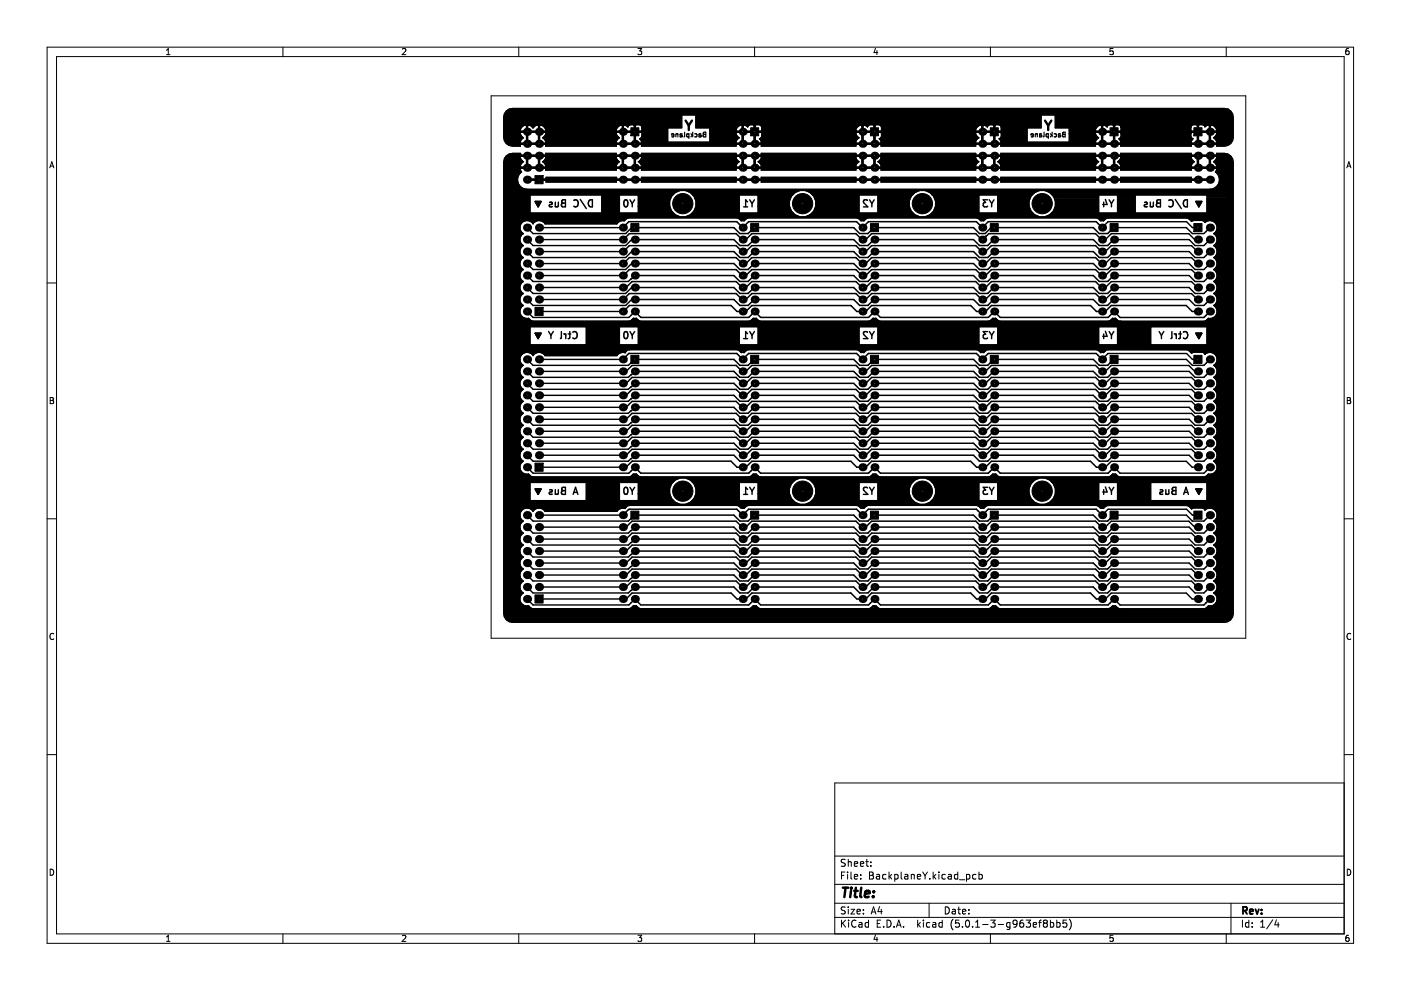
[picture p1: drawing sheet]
<svg xmlns="http://www.w3.org/2000/svg" width="297mm" height="210mm" viewBox="0 0 297 210" stroke-linecap="round" stroke-linejoin="round" font-family="sans-serif">
<g fill="none" stroke="#000" stroke-width=".21">
<path d="M10 10h277v190h-277zM12 12h273v186h-273zM35.3 11.6h.8M35.3 10.7l.4-.4v1.3M60 10v2M85.3 10.4l.5-.1 .3 .4-.9 .9h.9M110 10v2M135.2 10.3h.9l-.5 .5 .4 .1v.6l-.2 .1-.6-.1M160 10v2M185.6 10.2l-.3 1h.8M185.9 10.7v.9M210 10v2"/>
<path d="M236 10.3h-.6l-.1 .6 .6-.1 .1 .7-.2 .1-.5-.1M260 10v2M285.9 10.3l-.3 .1-.2 .2-.1 .7 .3 .3 .4-.1-.1-.7h-.3l-.3 .2M10.6 35.6l.4-1.3 .4 1.3M10.7 35.2h.6M104.1 20.3h160v115h-160zM285.6 35.6l.4-1.3 .4 1.3M285.7 35.2h.6M10 60h2M285 60h2M10.6 84.3h.5l.2 .2-.2 .4 .2 .1 .1 .3-.3 .3h-.5zM10.6 84.9h.5"/>
<path d="M285.6 84.3h.5l.2 .2-.2 .4 .2 .1 .1 .3-.3 .3h-.5zM285.6 84.9h.5M10 110h2M285 110h2M11.4 134.4a.58 .58 0 0 0-.8 .5 .58 .58 0 0 0 .8 .6M286.4 134.4a.58 .58 0 0 0-.8 .5 .58 .58 0 0 0 .8 .6M10 160h2M285 166h-108v32M285 160h2M10.6 184.3a.66 .66 0 0 1 .8 .6 .66 .66 0 0 1-.8 .7zM35.3 198.7l.4-.4v1.3M35.3 199.6h.8"/>
<path d="M60 198v2M85.3 198.4l.5-.1 .3 .4-.9 .9h.9M110 198v2M135.2 198.3h.9l-.5 .5 .4 .1v.6l-.2 .1-.6-.1M160 198v2M177 194.5h108M177 191.5h108M177 187.5h108M177 181.5h108M178.4 195.1v1.5M178.4 185.6h.5M178.6 195.7l.7 .9"/>
<path d="M179.1 184.9h-.7v1.5M179.2 192.4l-.6-.1-.2 .1v.5l.7 .2 .1 .4-.3 .3-.6-.1M179.2 182.3l-.6-.1-.2 .1v.5l.7 .2 .1 .4-.3 .3-.6-.1M179.3 195.1l-.9 .8M179.7 184.9v.1M179.7 185.4v1M179.8 182.2v1.5M179.8 192.3v.1M179.8 192.8v1M179.8 182.8l.3-.1 .3 .1 .1 .9M179.9 195.1v.1M179.9 195.6v1"/>
<path d="M180.4 192.8h.8l-.8 1h.8M180.4 184.9v1.3l.2 .2M181.1 185.9l.7-.2v-.2l-.5-.1-.2 .2 .1 .7h.6M181.1 183.2l.7-.2v-.2l-.5-.1-.2 .2 .1 .7h.6M181.5 195.2a.71 .71 0 0 0-1 .5 .71 .71 0 0 0 .7 .9l.3-.2M181.7 193.3l.7-.2-.1-.2-.4-.1-.2 .2 .1 .7h.5M182.1 195.7h.6l.1 .9M182.4 183.2l.7-.2v-.2l-.5-.1-.2 .2 .1 .7h.6M182.5 186.2v.2M182.5 185.5v.1M182.8 195.9l-.5 .1-.2 .2 .2 .4 .5-.1M183.1 193.6v.2"/>
<path d="M183.1 192.9v.1M183.6 182.7h.5M183.8 182.2v1.3l.3 .2M184.1 195.7l-.4-.1-.3 .3 .2 .6h.5M184.1 195.1v1.5M184.3 184.9h.5l.3 .3-.3 .4 .3 .1 .1 .4-.3 .3h-.6zM184.3 185.6h.5M184.6 183.5v.2M184.6 182.8v.1M184.7 193.8l.5-1.5 .5 1.5M184.8 193.4h.8M185.6 198.2l-.3 1h.8"/>
<path d="M185.8 185.5h.6l.1 .9M185.9 198.7v.9M186 195.8h.5M186.5 192.2l-.4 1.1h1M186.5 185.7l-.5 .1-.2 .2 .2 .4 .5-.1M186.7 195.1h-.7v1.5h.7M186.8 192.8v1M187.3 196.4v.2M187.8 185.5l-.4-.1-.3 .3 .2 .6h.5M188.1 195.1a.76 .76 0 0 1 .8 .7 .76 .76 0 0 1-.8 .8zM188.5 184.9v1.5M188.6 185.8l.5 .6"/>
<path d="M189.1 185.4l-.6 .6M189.6 196.4v.2M189.7 185.5l.4-.1 .3 .3-.1 .6h-.6M189.7 185.4v1.5M190.1 196.6l.5-1.5 .5 1.5M190.2 196.2h.7M191.1 184.9v1.3l.2 .2M191.6 196.4v.2M191.8 185.5h.6l.1 .9M192.5 185.7l-.5 .1-.2 .2 .2 .4 .5-.1M193.2 185.5l.2-.1 .4 .1v.9M193.2 185.4v1"/>
<path d="M194.5 185.9l.7-.2-.1-.2-.4-.1-.2 .2 .1 .7h.5M194.6 195.1v1.5M194.7 196l.4 .6M195.1 195.6l-.5 .6M195.6 184.9l.5 .8M195.8 195.1v.1M195.8 195.6v1M196.1 185.7v.7M196.6 184.9l-.5 .8M197 191.5v3M197.1 195.7l-.4-.1-.3 .3 .2 .6h.5M197.1 186.2v.2"/>
<path d="M197.8 195.7h.5l.1 .9M197.8 184.9v1.5M198 185.8l.4 .6M198.4 195.9l-.5 .1-.2 .2 .2 .4 .5-.1M198.4 185.4l-.6 .6M199.1 184.9v.1M199.1 185.4v1M199.8 195.7l-.5-.1-.2 .3 .1 .6h.6M199.8 195.1v1.5M200.4 192.3a.76 .76 0 0 1 .9 .7 .76 .76 0 0 1-.9 .8zM200.4 185.5l-.4-.1-.3 .3 .1 .6h.6M201.1 185.5h.5l.1 .9"/>
<path d="M201.7 185.7l-.5 .1-.2 .2 .2 .4 .5-.1M201.9 192.9h.6l.1 .9M202.1 194.9a1.72 1.72 0 0 0 0 2.3M202.6 193.1l-.5 .1-.3 .2 .3 .4 .5-.1M203.1 192.8h.5M203.1 185.5l-.5-.1-.3 .3 .2 .6h.6M203.1 184.9v1.5M203.3 192.3v1.3l.3 .2M203.3 195.1h-.7v.7l.2-.1h.5l.1 .2-.1 .5-.2 .2-.5-.2M203.4 186.5h1.2M204.1 193.3l.7-.2-.1-.2-.4-.1-.2 .2v.7h.6M204.1 196.4v.2"/>
<path d="M204.8 195.2l.3-.1a.8 .8 0 0 1 .5 .7 .8 .8 0 0 1-.5 .8l-.4-.6zM204.9 185.5l.4-.1 .3 .3-.1 .6h-.6M204.9 185.4v1.5M205.4 193.6v.2M205.4 192.9v.1M206.2 196.4v.2M206.8 196.6h.9M206.8 195.5l.5-.4v1.5M206.9 185.5l-.4-.1-.3 .3 .1 .6h.6M207.6 185.5l.4-.1 .3 .3-.2 .6h-.5M207.6 184.9v1.5M208.3 196h1.2"/>
<path d="M210 198v2M210.1 195.1h.9l-.5 .6 .4 .1v.6l-.2 .2-.6-.2M211.6 196h1.2M214.1 195.7l-.4-.1-.3 .3 .2 .6h.5M214.1 195.6v1.2l-.3 .3-.3-.1M215.6 195.7l-.3 .3-.4-.1-.1-.2v-.3l.3-.3 .4 .1 .1 .2a1 1 0 0 1-.4 1.2h-.3M216.9 195.1l-.4 .1a1.01 1.01 0 0 0 0 1.4l.5-.2 .1-.5-.3-.2h-.5l-.1 .2M217.6 195.1h.9l-.5 .6 .4 .1v.6l-.2 .2-.6-.2M219.1 196.1l.7-.2-.1-.2-.4-.1-.2 .2v.7h.6M220.2 195.6h.6M220.8 195.1l-.4 .2v1.3M221.5 195.7l-.3 .3v.3l.3 .3h.3l.3-.3v-.3l-.3-.3"/>
<path d="M221.5 195.7l-.3-.3 .3-.3h.3l.3 .3-.3 .3M221.5 195.7h.3M222.7 195.7l.4-.1 .3 .3-.1 .6h-.6M222.7 195.1v1.5M224.1 195.7l.4-.1 .3 .3-.2 .6h-.5M224.1 195.1v1.5M226.1 195.1h-.7l-.1 .7 .3-.1h.5l.1 .2-.1 .5-.2 .2-.6-.2M226.7 194.9a1.72 1.72 0 0 1 0 2.3M236 198.3h-.6l-.1 .6h.6l.1 .6-.2 .1-.5-.1M260 198v2M261 191.5v6.5M263.4 195.1v1.5"/>
<path d="M264.8 195.7l-.5-.1-.2 .3 .1 .6h.6M264.8 195.1v1.5M265.5 196.4v.2M265.5 195.7v.1M267.3 196.6h.8M267.3 195.5l.4-.4v1.5M269.8 195l-1.2 1.9M270.6 195l-.3 1.1h.9M271 195.6v1M285.6 184.3a.66 .66 0 0 1 .8 .6 .66 .66 0 0 1-.8 .7zM285.9 198.3l-.3 .1-.2 .2-.1 .7 .3 .3 .4-.1-.1-.6-.3-.1-.3 .2"/>
</g>
<path d="M263.5 193.1l.8-.1 .1-.2-.1-.4-.8-.1v1.5M263.9 193.1l.5 .7M265 193.3l.7-.2-.1-.2-.4-.1-.2 .2v.7h.6M266.2 192.8l.3 1 .4-1M267.5 193.6v.2M267.5 192.9v.1" fill="none" stroke="#000" stroke-width=".39"/>
<path d="M178.7 188.2h1.1M179.3 188.2l-.3 2M180.4 188.9l-.1 1.3M180.5 188.2v.2M181.1 188.9h.8M181.5 188.2l-.3 1.7 .1 .2 .4 .1M182.6 188.2l-.2 1.7 .2 .3M183.4 189.5l1-.1-.1-.4-.5-.1-.4 .3v.9h.8M185.1 190v.2M185.3 189l-.1 .2" fill="none" stroke="#000" stroke-width=".52"/>
<path d="M145.4 25.6l.6 1M146 26.6v1M146.7 25.6l-.7 1M221.6 25.6l.6 1M222.2 26.6v1M222.9 25.6l-.7 1" fill="none" stroke="#000" stroke-width=".5"/>
<g fill="none" stroke="#000" stroke-width=".25">
<path d="M106.8 38.1h2.9M106.8 28.3h3.5M106.8 27.6h3.5M107.1 33.4h3.2M107.3 33.1l.7-.4 .7-.2h1.7v.4h5.2l.1-.4h15v.4h5.2l.1-.4h20.1v.4h5.2l.1-.4h20.1v.4h5.2l.1-.4h20.1v.4h5.2l.1-.4h20.1v.4h5.2l.1-.4h15l.1 .4h5.2v-.4h1.7a1.88 1.88 0 0 1 1.9 1.9v95.7a1.88 1.88 0 0 1-1.9 1.9h-150.9a1.88 1.88 0 0 1-1.9-1.9v-95.7l.1-.7zM107.3 23.5l.7-.4 .7-.1h150.9a1.88 1.88 0 0 1 1.9 1.9v4.2a1.88 1.88 0 0 1-1.9 1.9h-1.7v-.4h-5.2l-.1 .4h-15l-.1-.4h-5.2v.4h-20.1l-.1-.4h-5.2v.4h-20.1l-.1-.4h-5.2v.4h-20.1l-.1-.4h-5.2v.4h-20.1l-.1-.4h-5.2v.4h-15l-.1-.4h-5.2v.4h-1.7a1.88 1.88 0 0 1-1.9-1.9v-4.2l.1-.8zM109.7 38.1l.2-.8 .7-.8-.3-.6 .1-.2h5.2l.1 .4h15v-.4h5.2l.1 .4h20.1v-.4h5.2l.1 .4h20.1v-.4h5.2l.1 .4h20.1v-.4h5.2l.1 .4h20.1v-.4h5.2l.1 .4h15l.1-.4h5.2l.1 .2-.3 .6a2 2 0 0 1 .8 2.2 2 2 0 0 1-1.9 1.4M109.7 38.1l.2 .8 .4 .6M110.3 32.7h.1M110.3 33.4l.1-.3h5.2l.1 .3M110.3 28.3l.1-.2h5.2l.1 .2M110.3 39.5v.1"/>
<path d="M110.3 39.6l.7 .4 .7 .1M111.6 38h4l.2-.4h14.9v.4h5.2l.1-.4h20.1v.4h5.2l.1-.4h20.1v.4h5.2l.1-.4h20.1v.4h5.2l.1-.4h20.1v.4h5.2l.1-.4h15l.1 .4h3.7v.2h-3.7l-.1 .4h-15l-.1-.4h-5.2v.4h-20.1l-.1-.4h-5.2v.4h-20.1l-.1-.4h-5.2v.4h-20.1l-.1-.4h-5.2v.4h-20.1l-.1-.4h-5.2v.4h-14.9l-.2-.4h-4zM111.6 26.6v1.2h-1.2l-.1-.2M111.6 28.1v2.3h-1.2l-.1-.3 .2-.4 .5-.5-.5-.5-.2-.4M111.6 33.1v2.3h-1.2l-.1-.2 .2-.4 .5-.5-.5-.5-.2-.4M111.6 38h.1M111.6 26.6h.3M111.6 26.6a1.13 1.13 0 0 0-1.3 1M111.9 26.6v1.2h2.3v-1.2M111.9 28.1v2.3h2.3v-2.3M111.9 33.1v2.3h2.3v-2.3M111.9 38h.1"/>
<path d="M111.9 26.6l.2-.1 .5 .2 .4 .5 .4-.5 .5-.2 .3 .1M114.2 38h.1M114.2 26.6h.2M114.4 26.6v1.2h1.2l.1-.2M114.4 28.1v2.3h1.2l.1-.3-.1-.4-.6-.5 .6-.5 .1-.4M114.4 33.1v2.3h1.2l.1-.2-.1-.4-.6-.5 .6-.5 .1-.4M114.4 38h.1M114.4 26.6a1.13 1.13 0 0 1 1.3 1M115.7 33.4h14.9M115.7 28.3h14.9M115.7 27.6h14.9M130.6 37.7h.1"/>
<path d="M130.6 33.4l.1-.3h5.2l.1 .3M131.9 26.6v1.2h-1.2l-.1-.2M131.9 28.1v2.3h-1.2l-.1-.3 .2-.4 .5-.5-.5-.5-.2-.4M131.9 33.1v2.3h-1.2l-.1-.2 .2-.4 .5-.5-.5-.5-.2-.4M131.9 38h.1M131.9 26.6a1.12 1.12 0 0 0-1.3 1M131.9 26.6h.3M132.2 28.1v2.3h2.3v-2.3M132.2 33.1v2.3h2.3v-2.3M132.2 38h.1M134.5 26.6v1.2h-2.3v-1.2M134.5 38h.1"/>
<path d="M134.5 26.6l-.2-.1h-.7l-.5 .4-.7-.4-.2 .1M134.5 26.6h.2M134.7 28.1v2.3h1.2l.1-.3-.4-.7 .5-.5v-.7l-.2-.1h-5.2l-.1 .2M134.7 33.1v2.3h1.2l.1-.2-.1-.4-.6-.5 .6-.5 .1-.4M134.7 38h.1M134.9 26.5h.7l.4 .2 .1 1-.2 .1h-1.2v-1.2zM136 33.4h20M136.1 27.1h8.4v-2.7h3v2.7h3v3h-8.9v-3M142.9 28.7l-.5-.1v-.2h.3l.2 .1-.1 .5h-.4M143.7 28.5l-.4-.1v.6M143.7 28.4v.6M144.2 28.6l.5 .2-.2 .2h-.3"/>
<path d="M144.6 28.4h-.3l-.1 .6M145.2 28v.9l-.2 .1M146.1 28.4h-.3l-.2 .2 .1 .4h.4M146.1 28.4v1M146.5 28.4l.4 .3M146.8 28.6l-.3 .4M146.9 28v1M147.3 28.4h.3l.2 .2-.1 .4h-.4M148.2 28.6l.5 .2-.2 .2h-.3M148.6 28.4h-.3l-.1 .6M149.2 28.1l.4-.1v1l-.5-.1v-.2l.2-.2-.2-.2zM149.3 28.5h.3"/>
<path d="M150.5 28.3h5.5M150.5 27.6h5.5M156 33.4l.1-.3h5.2l.1 .3M157.3 26.6v1.2h-1.2l-.1-.2M157.3 28.1v2.3h-1.2l-.1-.3 .2-.4 .5-.5-.5-.5-.2-.4M157.3 33.1v2.3h-1.2l-.1-.2 .2-.4 .5-.5-.5-.5-.2-.4M157.3 38h.1M157.3 26.6h.3M157.3 26.6a1.12 1.12 0 0 0-1.3 1M157.6 28.1v2.3h2.3v-2.3M157.6 33.1v2.3h2.3v-2.3M157.6 38h.1"/>
<path d="M159.9 26.6v1.2h-2.3v-1.2M159.9 38h.1M159.9 26.6h.2M159.9 26.6l-.2-.1h-.7l-.5 .4-.7-.4-.2 .1M160.1 28.1v2.3h1.2l.1-.3-.4-.7 .5-.5v-.7l-.2-.1h-5.2l-.1 .2M160.1 33.1v2.3h1.2l.1-.2-.1-.4-.6-.5 .6-.5 .1-.4M160.1 38h.1M160.3 26.5h.7l.4 .2 .1 1-.2 .1h-1.2v-1.2zM161.4 33.4h20M161.5 28.3h19.9M161.5 27.6h19.9M181.4 33.4l.1-.3h5.2l.1 .3"/>
<path d="M182.7 26.6v1.2h-1.2l-.1-.2M182.7 28.1v2.3h-1.2l-.1-.3 .2-.4 .5-.5-.5-.5-.2-.4M182.7 33.1v2.3h-1.2l-.1-.2 .2-.4 .5-.5-.5-.5-.2-.4M182.7 38h.1M182.7 26.6h.3M182.7 26.6a1.12 1.12 0 0 0-1.3 1M183 28.1v2.3h2.3v-2.3M183 33.1v2.3h2.3v-2.3M183 38h.1M185.3 26.6v1.2h-2.3v-1.2M185.3 38h.1M185.3 26.6h.2"/>
<path d="M185.3 26.6l-.2-.1h-.7l-.5 .4-.7-.4-.2 .1M185.5 28.1v2.3h1.2l.1-.3-.4-.7 .5-.5v-.7l-.2-.1h-5.2l-.1 .2M185.5 33.1v2.3h1.2l.1-.2-.1-.4-.6-.5 .6-.5 .1-.4M185.5 38h.1M185.7 26.5h.7l.4 .2 .1 1-.2 .1h-1.2v-1.2zM186.8 33.4h20M186.9 28.3h19.9M186.9 27.6h19.9M206.8 33.4l.1-.3h5.2l.1 .3M208.1 26.6v1.2h-1.2l-.1-.2M208.1 28.1v2.3h-1.2l-.1-.3 .2-.4 .5-.5-.5-.5-.2-.4M208.1 33.1v2.3h-1.2l-.1-.2 .2-.4 .5-.5-.5-.5-.2-.4"/>
<path d="M208.1 38h.1M208.1 26.6h.3M208.1 26.6a1.12 1.12 0 0 0-1.3 1M208.4 28.1v2.3h2.3v-2.3M208.4 33.1v2.3h2.3v-2.3M208.4 38h.1M210.7 26.6v1.2h-2.3v-1.2M210.7 38h.1M210.7 26.6h.2M210.7 26.6l-.2-.1h-.7l-.5 .4-.7-.4-.2 .1M210.9 28.1v2.3h1.2l.1-.3-.4-.7 .5-.5v-.7l-.2-.1h-5.2l-.1 .2M210.9 33.1v2.3h1.2l.1-.2-.1-.4-.6-.5 .6-.5 .1-.4"/>
<path d="M210.9 38h.1M211.1 26.5h.7l.4 .2 .1 1-.2 .1h-1.2v-1.2zM212.2 33.4h20M212.3 27.1h8.4v-2.7h3v2.7h3v3h-8.9v-3M219.1 28.7l-.5-.1v-.2h.3l.2 .1-.1 .5h-.4M219.9 28.5l-.4-.1v.6M219.9 28.4v.6M220.4 28.6l.5 .2-.2 .2h-.3M220.8 28.4h-.3l-.1 .6M221.4 28v.9l-.2 .1M222.3 28.4h-.3l-.2 .2 .1 .4h.4M222.3 28.4v1"/>
<path d="M222.7 28.4l.4 .3M223 28.6l-.3 .4M223.1 28v1M223.5 28.4h.3l.2 .2-.1 .4h-.4M224.4 28.6l.5 .2-.2 .2h-.3M224.8 28.4h-.3l-.1 .6M225.4 28.1l.4-.1v1l-.5-.1v-.2l.2-.2-.2-.2zM225.5 28.5h.3M226.7 28.3h5.5M226.7 27.6h5.5M232.2 33.4l.1-.3h5.2l.1 .3M233.5 26.6v1.2h-1.2l-.1-.2"/>
<path d="M233.5 28.1v2.3h-1.2l-.1-.3 .2-.4 .5-.5-.5-.5-.2-.4M233.5 33.1v2.3h-1.2l-.1-.2 .2-.4 .5-.5-.5-.5-.2-.4M233.5 38h.1M233.5 26.6h.3M233.5 26.6a1.12 1.12 0 0 0-1.3 1M233.8 28.1v2.3h2.3v-2.3M233.8 33.1v2.3h2.3v-2.3M233.8 38h.1M236.1 26.6v1.2h-2.3v-1.2M236.1 38h.1M236.1 26.6h.2M236.1 26.6l-.2-.1h-.7l-.5 .4-.7-.4-.2 .1"/>
<path d="M236.3 28.1v2.3h1.2l.1-.3-.4-.7 .5-.5v-.7M236.3 33.1v2.3h1.2l.1-.2-.1-.4-.6-.5 .6-.5 .1-.4M236.3 38h.1M236.5 26.5h.7l.4 .2 .1 1-.2 .1h-1.2v-1.2zM237.6 33.4h14.9M237.7 27h14.8M237.7 28.2l-.2-.1h-5.2l-.1 .2M237.7 28.2h14.8M253.9 26.6v1.2h-1.3l-.1-.1v-.7M253.9 28.1v2.3h-1.2l-.2-.3 .5-.7-.5-.5v-.7M253.9 33.1v2.3h-1.2l-.2-.2 .2-.4 .5-.5-.5-.5-.2-.4M253.9 38h.1"/>
<path d="M253.9 26.6h.2M253.9 26.6l-.2-.2h-.7l-.5 .6M254.1 26.6v1.2h2.3v-1.2M254.1 28.1v2.3h2.3v-2.3M254.1 33.1v2.3h2.3v-2.3M254.1 38h.1M254.1 26.6l.2-.2h.7l.5 .5 .7-.4 .2 .1M256.4 26.6h.3M256.7 26.6a1.01 1.01 0 0 1 1.2 1.2h-1.2zM256.7 28.1v2.3h1.2l.1-.3-.2-.4-.5-.5 .5-.5 .2-.4-.1-.2h-5.3l-.1 .1M256.7 33.1v2.3h1.2l.1-.2-.2-.4-.5-.5 .5-.5 .2-.4-.1-.3h-5.2l-.2 .3M260.3 23.1h.1"/>
<path d="M106.8 41.3h28.5v3.9h-4v-3.9M106.8 48.3h3.4M110.2 48.3l.1 .5 .7 .7a1.45 1.45 0 0 0 0 2.6 1.45 1.45 0 0 0 0 2.5 1.45 1.45 0 0 0 0 2.6 1.45 1.45 0 0 0 0 2.5 1.45 1.45 0 0 0 0 2.5 1.45 1.45 0 0 0 0 2.6 1.47 1.47 0 0 0-.7 1.8 1.47 1.47 0 0 0 1.8 .9l.6 .5 .3 .1h20.3l.3-.1 .7-.5h.6l.7 .5 .3 .1h22.8l.4-.1 .6-.5h.6l.7 .5 .3 .1h22.8l.4-.1 .6-.5h.6l.7 .5 .3 .1h22.8l.4-.1 .6-.5h.6l.7 .5 .3 .1h22.8l.4-.1 .6-.5h.6l.4 .4M110.2 48.3a1.51 1.51 0 0 1 1.1-1.5 1.51 1.51 0 0 1 1.7 .7 1.49 1.49 0 0 1 2.6 0h15.2a1.37 1.37 0 0 1 1.6-.7l.6-.5 .3-.1h22.9l.3 .1 .7 .5h.6l.6-.5 .3-.1h22.9l.3 .1 .7 .5h.6l.6-.5 .3-.1h22.9l.3 .1 .7 .5h.6l.6-.5 .3-.1h22.9l.3 .1 .7 .5h.6l.6-.5 .3-.1h16.7l.5 .3 .5 .5 .5-.3h1.7l.5 .2 .2 .3a1.5 1.5 0 0 1 2.2 .1 1.5 1.5 0 0 1-.4 2.2 1.45 1.45 0 0 1 0 2.6 1.45 1.45 0 0 1 0 2.5 1.45 1.45 0 0 1 0 2.6 1.45 1.45 0 0 1 0 2.5 1.45 1.45 0 0 1 0 2.5 1.45 1.45 0 0 1 0 2.6 1.47 1.47 0 0 1 .6 1.8 1.47 1.47 0 0 1-1.7 .9l-.6 .5-.3 .1h-17.8M111.7 40.1h.1M111.7 40.1h144.8M112.4 41.3v3.9h15.2v-3.9M135.3 43.7h6.7M146.9 41.3h13.8v3.9h-4v-3.9M160.7 43.7h6.7M172.3 41.3h13.8v3.9h-4v-3.9M186.1 43.7h6.7"/>
<path d="M197.7 41.3h13.8v3.9h-4v-3.9M211.5 43.7h6.7M256.6 40.1h-.1M258.4 41.8h-2.5v-.5h-15.2v.6h-3.8v-.6h-4v.6h-9.4a2.81 2.81 0 0 0-3.5-1.4 2.81 2.81 0 0 0-1.8 3.2M258.4 41.8h.1M260 41.8h-1.6M260 42l-4.1 .1v3.1h-15.2v-3.1h-3.8v3.1h-4v-3h-9.3a2.82 2.82 0 0 1-1.9 3.7 2.82 2.82 0 0 1-3.5-2.2M260 41.8h.1M260 42h.1M260.1 41.8h.1M260.1 42h-.1M260.1 42h.1"/>
<path d="M260.1 41.8v.1M260.1 41.9h.1M260.1 41.9v.1M106.8 69.3h149.1v3.8h-11.9v-3.8M106.8 76.2h3.4M112.4 69.3v3.8h11.9v-3.8M131.3 69.3v3.8h4v-3.8M133.4 74.1h.1M133.4 74.1h22.8l.3 .1 .7 .6h.6l.6-.6 .3-.1h22.9l.3 .1 .7 .6h.6l.6-.6 .3-.1h22.9l.3 .1 .7 .6h.6l.6-.6 .3-.1h22.9l.3 .1 .7 .6h.6l.6-.6h.3h16.7l.5 .2 .5 .5 .5-.2h1.7l.5 .2 .2 .2a1.5 1.5 0 0 1 2.2 .2 1.5 1.5 0 0 1-.4 2.2 1.45 1.45 0 0 1 0 2.5 1.45 1.45 0 0 1 0 2.6 1.45 1.45 0 0 1 0 2.5 1.45 1.45 0 0 1 0 2.5 1.45 1.45 0 0 1 0 2.6 1.45 1.45 0 0 1 0 2.5 1.45 1.45 0 0 1 0 2.6 1.45 1.45 0 0 1 0 2.5 1.47 1.47 0 0 1 .6 1.8 1.47 1.47 0 0 1-1.7 .9l-.6 .5-.3 .1h-17.8l-.3-.1-.7-.5h-.6l-.6 .6h-.4h-22.8h-.3l-.7-.6h-.6l-.6 .6h-.4h-22.8h-.3l-.7-.6h-.6l-.6 .6h-.4h-22.8h-.3l-.7-.6h-.6l-.6 .6h-.4h-22.8h-.3l-.7-.6h-.6l-.7 .5-.3 .1h-20.3l-.3-.1-.6-.5a1.47 1.47 0 0 1-1.8-.9 1.47 1.47 0 0 1 .7-1.8 1.45 1.45 0 0 1 0-2.5 1.45 1.45 0 0 1 0-2.6 1.45 1.45 0 0 1 0-2.5 1.45 1.45 0 0 1 0-2.6 1.45 1.45 0 0 1 0-2.5 1.45 1.45 0 0 1 0-2.5 1.45 1.45 0 0 1 0-2.6 1.45 1.45 0 0 1 0-2.5l-.7-.7-.1-.6M133.4 74.1l-.5 .3-.3 .4a1.47 1.47 0 0 0-1.8 .6h-15.2a1.49 1.49 0 0 0-2.6 0 1.51 1.51 0 0 0-1.7-.6 1.51 1.51 0 0 0-1.1 1.4M156.7 69.3v3.8h4v-3.8M182.1 69.3v3.8h4v-3.8"/>
<path d="M207.5 69.3v3.8h4v-3.8M232.9 69.3v3.8h4v-3.8M236.9 67.9h.1M236.9 67.9l.6 .2M237.5 68.1h.1M106.8 109.2h3.4M106.8 102.3h28.5v3.8h-4v-3.8M110.2 109.2l.1 .6 .7 .7a1.45 1.45 0 0 0 0 2.5 1.45 1.45 0 0 0 0 2.6 1.45 1.45 0 0 0 0 2.5 1.45 1.45 0 0 0 0 2.6 1.45 1.45 0 0 0 0 2.5 1.45 1.45 0 0 0 0 2.5 1.47 1.47 0 0 0-.7 1.9 1.47 1.47 0 0 0 1.8 .8l.6 .6h.3h20.3h.3l.7-.6h.6l.7 .6 .3 .1h22.8l.4-.1 .6-.6h.6l.7 .6 .3 .1h22.8l.4-.1 .6-.6h.6l.7 .6 .3 .1h22.8l.4-.1 .6-.6h.6l.7 .6 .3 .1h22.8l.4-.1 .6-.6h.6l.4 .4M112.4 102.3v3.8h11.9v-3.8M133.4 107.2h.1M133.4 107.2h22.8h.3l.7 .6h.6l.6-.6h.3h22.9h.3l.7 .6h.6l.6-.6h.3h22.9h.3l.7 .6h.6l.6-.6h.3h22.9h.3l.7 .6h.6l.6-.6h.3h16.7l.5 .2 .5 .5 .5-.2h1.7l.5 .2 .2 .2a1.5 1.5 0 0 1 2.2 .2 1.5 1.5 0 0 1-.4 2.2 1.45 1.45 0 0 1 0 2.5 1.45 1.45 0 0 1 0 2.6 1.45 1.45 0 0 1 0 2.5 1.45 1.45 0 0 1 0 2.6 1.45 1.45 0 0 1 0 2.5 1.45 1.45 0 0 1 0 2.5 1.47 1.47 0 0 1 .6 1.9 1.47 1.47 0 0 1-1.7 .8l-.6 .6-.3 .1h-17.8M133.4 107.2l-.5 .2-.3 .4a1.47 1.47 0 0 0-1.8 .6h-15.2a1.49 1.49 0 0 0-2.6 0 1.51 1.51 0 0 0-1.7-.6 1.51 1.51 0 0 0-1.1 1.4"/>
<path d="M135.3 104.7h6.7M146.9 102.3h13.8v3.8h-4v-3.8M160.7 104.7h6.7M172.3 102.3h13.8v3.8h-4v-3.8M186.1 104.7h6.7M197.7 102.3h13.8v3.8h-4v-3.8M211.5 104.7h6.7M223.1 102.3h32.8v3.8h-11.9v-3.8M232.9 102.3v3.8h4v-3.8M236.9 128.8h.1M236.9 128.8l.6 .3M237.5 129.1h.1"/>
<circle cx="144.8" cy="43.2" r="2.84"/>
<circle cx="170.2" cy="43.2" r="2.84"/>
<circle cx="195.6" cy="43.2" r="2.84"/>
<circle cx="144.8" cy="104.1" r="2.84"/>
<circle cx="170.2" cy="104.1" r="2.84"/>
<circle cx="195.6" cy="104.1" r="2.84"/>
<circle cx="221" cy="104.1" r="2.84"/>
</g>
<g fill="none" stroke="#000" stroke-width=".3">
<path d="M111.7 48.3l1.3 1.2h19.7l1.2-1.2h.7M111.7 50.8l1.3 1.3h19.7l1.2-1.3h.7M111.7 53.3l1.3 1.3h19.7l1.2-1.3h.7M111.7 55.9l1.3 1.2h19.7l1.2-1.2h.7M111.7 58.4l1.3 1.3h20.2l1.4-1.3M113.5 42.7h1.2l-.6 1.2zM113.5 42.8l.6 1 .6-1M113.6 42.7v.2M113.7 42.7v.4M113.7 42.7v.5M113.8 42.7v.6M113.9 42.7v.7"/>
<path d="M114 42.7v.9M114 42.7v1M114.1 42.7v1.2M114.2 42.7v1M114.2 42.7v.9M114.3 48.3h17.8M114.3 50.8h17.8M114.3 53.3h17.8M114.3 55.9h17.8M114.3 58.4h17.8M114.3 42.7v.7M114.4 42.7v.6"/>
<path d="M114.5 42.7v.5M114.5 42.7v.4M114.6 42.7v.2M116.5 42.9h.4l.2 .2-.1 .2-.5 .1v.4h.6M117.7 42.9v1M118.4 42.9l-.1 .9-.3 .1-.3-.2M119.2 42.4h.7v1.5h-.6l-.3-.3 .1-.4 .3-.1-.3-.3zM119.4 43.1h.5M121.7 42.5a.71 .71 0 0 1 1 .5 .71 .71 0 0 1-.7 .9l-.3-.2M123 42.3l1.3 1.9M124.9 42.6l.7-.2v1.5a.78 .78 0 0 1-.8-.4 .78 .78 0 0 1 .1-.9zM132.4 42.5l.2-.1a.8 .8 0 0 1 .5 .7 .8 .8 0 0 1-.5 .8l-.3-.6z"/>
<path d="M133.6 42.4l.5 .7M134.1 43.1v.8M134.6 42.4l-.5 .7M157.7 43.9h.8M158.5 42.8l-.4-.4v1.5M159 42.4l.5 .7M159.5 43.1v.8M160 42.4l-.5 .7M183.9 42.5l-.5-.1-.3 .4 .9 1.1h-.9M184.4 42.4l.5 .7M184.9 43.1v.8M185.4 42.4l-.5 .7"/>
<path d="M209.4 42.4h-.9l.5 .5-.5 .2v.6l.3 .2 .6-.2M209.8 42.4l.5 .7M210.3 43.1v.8M210.8 42.4l-.5 .7M233.7 48.3l1.2-1.3h16.7l1.2 1.3h1.2M233.7 50.8h.7l1.2-1.2h16.5l1.2 1.2h.7M233.7 53.3h.7l1.2-1.2h17l1.4 1.2M233.7 55.9h.7l1.2-1.3h17l1.4 1.3M233.7 58.4h.7l1.2-1.2h17l1.4 1.2M234 42.9v1M234.4 42.3l.3 1.1h-.9M235.2 42.4l.5 .7"/>
<path d="M235.7 43.1v.8M236.2 42.4l-.5 .7M236.2 53.3h15.9l1.3 1.3h1.9l1.2-1.3M236.2 48.3h15.3l1.3 1.2h2.5l1.2-1.2M236.2 50.8h15.9l1.3 1.3h1.9l1.2-1.3M236.2 55.9h15.9l1.3 1.2h1.9l1.2-1.2M236.2 58.4h15.9l1.3 1.3h1.9l1.2-1.3M242.7 42.9h.3l.2 .2v.2l-.5 .1v.4h.5M243.9 42.9v1M244.5 42.9v.9l-.4 .1-.2-.2M245.4 42.4h.6v1.5h-.5l-.3-.3v-.4l.3-.1-.3-.3zM245.5 43.1h.5"/>
<path d="M247.8 42.5a.71 .71 0 0 1 1 .5 .71 .71 0 0 1-.7 .9l-.3-.2M249.2 42.3l1.3 1.9M251.2 42.4h.5v1.5a.79 .79 0 0 1-.8-.5 .79 .79 0 0 1 .3-1zM253.5 42.7h1.3l-.6 1.2zM253.6 42.8l.6 1 .5-1M253.7 42.7v.2M253.7 42.7v.4M253.8 42.7v.5M253.9 42.7v.6M254 42.7v.7M254 42.7v.9M254.1 42.7v1"/>
<path d="M254.2 42.7v1.2M254.2 42.7v1M254.3 42.7v.9M254.4 42.7v.7M254.5 42.7v.6M254.5 42.7v.5M254.6 42.7v.4M254.7 42.7v.2M111.7 76.2l1.3 1.3h20.2l1.4-1.3M111.7 78.7l1.3 1.3h20.2l1.4-1.3M111.7 61l1.3 1.2h19.7l1.2-1.2h.7M111.7 63.5l1.3 1.3h19.7l1.2-1.3h.7"/>
<path d="M111.7 66l1.3 1.3h20.3l1.3-1.3M113.5 70.7h1.2l-.6 1.1zM113.5 70.7l.6 1 .6-1M113.6 70.7v.2M113.7 70.7v.3M113.7 70.7v.5M113.8 70.7v.5M113.9 70.7v.7M114 70.7v.8M114 70.7v1M114.1 70.7v1.1M114.2 70.7v1"/>
<path d="M114.2 70.7v.8M114.3 76.2h17.8M114.3 78.7h17.8M114.3 61h17.8M114.3 63.5h17.8M114.3 66h17.8M114.3 70.7v.7M114.4 70.7v.5M114.5 70.7v.5M114.5 70.7v.3M114.6 70.7v.2M116.3 70.3l.5 .8"/>
<path d="M116.8 71.1v.7M117.3 70.3l-.5 .8M119 70.3v1.3l-.2 .2M119.5 70.8l.5 .3M120 70.8v1M120.5 70.8h.5M120.8 70.3v1.3l-.3 .2M121.5 70.4a.71 .71 0 0 1 .9 .5 .71 .71 0 0 1-.7 .9l-.2-.1M132.4 70.4l.2-.1a.8 .8 0 0 1 .5 .7 .8 .8 0 0 1-.5 .8l-.3-.6zM133.6 70.3l.5 .8M134.1 71.1v.7M134.6 70.3l-.5 .8"/>
<path d="M157.7 71.8h.8M158.5 70.7l-.4-.4v1.5M159 70.3l.5 .8M159.5 71.1v.7M160 70.3l-.5 .8M183.9 70.4l-.5-.1-.3 .4 .9 1.1h-.9M184.4 70.3l.5 .8M184.9 71.1v.7M185.4 70.3l-.5 .8M209.4 70.3h-.9l.5 .6-.5 .1v.7l.3 .1 .6-.1M209.8 70.3l.5 .8M210.3 71.1v.7"/>
<path d="M210.8 70.3l-.5 .8M233.7 76.2l1.2-1.2h16.7l1.2 1.2h1.2M233.7 78.7h.7l1.2-1.2h16.5l1.2 1.2h.7M233.7 61h.7l1.2-1.3h17l1.4 1.3M233.7 63.5h.7l1.2-1.2h17l1.4 1.2M234 70.8v1M234.4 70.2l.3 1.1h-.9M235.2 70.3l.5 .8M235.7 71.1v.7M236.2 70.3l-.5 .8M236.2 76.2h15.3l1.3 1.3h2.5l1.2-1.3M236.2 78.7h15.9l1.3 1.3h1.9l1.2-1.3"/>
<path d="M236.2 61h15.9l1.3 1.2h1.9l1.2-1.2M236.2 63.5h15.9l1.3 1.3h1.9l1.2-1.3M245.7 70.3l.5 .8M246.2 71.1v.7M246.7 70.3l-.5 .8M248.5 70.3v1.3l-.3 .2M249 70.8l.4 .3M249.4 70.8v1M249.9 70.8h.6M250.2 70.3v1.3l-.3 .2M250.9 70.4a.71 .71 0 0 1 1 .5 .71 .71 0 0 1-.7 .9l-.3-.1M253.5 70.7h1.3l-.6 1.1z"/>
<path d="M253.6 70.7l.6 1 .5-1M253.7 70.7v.2M253.7 70.7v.3M253.8 70.7v.5M253.9 70.7v.5M254 70.7v.7M254 70.7v.8M254.1 70.7v1M254.2 70.7v1.1M254.2 70.7v1M254.3 70.7v.8M254.4 70.7v.7"/>
<path d="M254.5 70.7v.5M254.6 70.7v.3M254.7 70.7v.2M111.7 81.3l1.3 1.2h20.2l1.4-1.2M111.7 83.8l1.3 1.3h20.2l1.4-1.3M111.7 86.4l1.3 1.2h20.2l1.4-1.2M111.7 88.9l1.3 1.3h20.2l1.4-1.3M111.7 91.4l1.3 1.3h20.2l1.4-1.3M111.7 94l1.3 1.2h20.2l1.4-1.2M111.7 96.5l1.3 1.3h20.2l1.4-1.3M111.7 99.1l1.3 1.2h20.3l1.3-1.2M114.3 81.3h17.8"/>
<path d="M114.3 83.8h17.8M114.3 86.4h17.8M114.3 88.9h17.8M114.3 91.4h17.8M114.3 94h17.8M114.3 96.5h17.8M114.3 99.1h17.8M233.7 88.9h.7l1.2-1.2h17l1.4 1.2M233.7 81.3h.7l1.2-1.3h17l1.4 1.3M233.7 83.8h.7l1.2-1.2h17l1.4 1.2M233.7 86.4h.7l1.2-1.3h17l1.4 1.3M233.7 91.4h.7l1.2-1.2h17l1.4 1.2"/>
<path d="M233.7 94h.7l1.2-1.3h17l1.4 1.3M233.7 96.5h.7l1.2-1.2h17l1.4 1.2M233.7 99.1h.7l1.2-1.3h15.9l1.3 1.3h1.2M236.2 86.4h15.9l1.3 1.2h1.9l1.2-1.2M236.2 81.3h15.9l1.3 1.2h1.9l1.2-1.2M236.2 83.8h15.9l1.3 1.3h1.9l1.2-1.3M236.2 88.9h15.9l1.3 1.3h1.9l1.2-1.3M236.2 91.4h15.9l1.3 1.3h1.9l1.2-1.3M236.2 94h15.9l1.3 1.2h1.9l1.2-1.2M236.2 96.5h15.9l1.3 1.3h1.9l1.2-1.3M236.2 99.1l1.3 1.2h17.8l1.2-1.2M111.7 109.2l1.3 1.3h20.2l.7-.6"/>
<path d="M111.7 111.8l1.3 1.2h20.2l1.4-1.2M111.7 114.3l1.3 1.3h20.2l1.4-1.3M111.7 116.8l1.3 1.3h20.2l1.4-1.3M111.7 119.4l1.3 1.2h20.2l1.4-1.2M113.5 103.7h1.2l-.6 1.1zM113.5 103.7l.6 1 .6-1M113.6 103.7v.2M113.7 103.7v.3M113.7 103.7v.5M113.8 103.7v.5M113.9 103.7v.7M114 103.7v.8"/>
<path d="M114 103.7v1M114.1 103.7v1.1M114.2 103.7v1M114.2 103.7v.8M114.3 109.2h17.8M114.3 111.8h17.8M114.3 114.3h17.8M114.3 116.8h17.8M114.3 119.4h17.8M114.3 103.7v.7M114.4 103.7v.5M114.5 103.7v.5"/>
<path d="M114.5 103.7v.3M114.6 103.7v.2M116.5 103.9l.4-.1 .2 .2-.1 .2-.5 .2v.3h.6M117.7 103.8v1M118.4 103.8l-.1 .9-.3 .1-.3-.1M119.2 103.5l.7-.2v1.5l-.8-.1-.1-.4 .4-.3-.3-.3zM119.4 104h.5M121.5 104.8l.5-1.5 .5 1.5M121.7 104.4h.7M132.4 103.5l.2-.2a.8 .8 0 0 1 .5 .8 .8 .8 0 0 1-.5 .7l-.3-.6zM133.6 103.3l.5 .8M134.1 104.1v.7"/>
<path d="M134.6 103.3l-.5 .8M157.7 104.8h.8M158.5 103.7l-.4-.4v1.5M159 103.3l.5 .8M159.5 104.1v.7M160 103.3l-.5 .8M183.9 103.5l-.5-.2-.3 .4 .9 1.1h-.9M184.4 103.3l.5 .8M184.9 104.1v.7M185.4 103.3l-.5 .8M209.4 103.3h-.9l.5 .6-.5 .1v.7l.3 .1 .6-.1M209.8 103.3l.5 .8"/>
<path d="M210.3 104.1v.7M210.8 103.3l-.5 .8M233.7 116.8h.7l1.2-1.2h17l1.4 1.2M233.7 109.2l1.2-1.2h16.7l1.2 1.2h1.2M233.7 111.8h.7l1.2-1.3h16.5l1.2 1.3h.7M233.7 114.3h.7l1.2-1.2h17l1.4 1.2M233.7 119.4h.7l1.2-1.3h17l1.4 1.3M234 103.8v1M234.4 103.2l.3 1.1h-.9M235.2 103.3l.5 .8M235.7 104.1v.7M236.2 103.3l-.5 .8"/>
<path d="M236.2 109.2h15.3l1.3 1.3h2.5l1.2-1.3M236.2 111.8h15.9l1.3 1.2h1.9l1.2-1.2M236.2 114.3h15.9l1.3 1.3h1.9l1.2-1.3M236.2 116.8h15.9l1.3 1.3h1.9l1.2-1.3M236.2 119.4h15.9l1.3 1.2h1.9l1.2-1.2M246 103.9l.3-.1 .2 .2v.2l-.5 .2v.3h.5M247.2 103.8v1M247.8 103.8l-.1 .9-.3 .1-.2-.1M248.6 103.5l.7-.2v1.5l-.8-.1v-.4l.3-.3-.3-.3zM248.8 104h.5M251 104.8l.5-1.5 .5 1.5M251.1 104.4h.7"/>
<path d="M253.5 103.7h1.3l-.6 1.1zM253.6 103.7l.6 1 .5-1M253.7 103.7v.2M253.7 103.7v.3M253.8 103.7v.5M253.9 103.7v.5M254 103.7v.7M254 103.7v.8M254.1 103.7v1M254.2 103.7v1.1M254.2 103.7v1M254.3 103.7v.8"/>
<path d="M254.4 103.7v.7M254.5 103.7v.5M254.6 103.7v.3M254.7 103.7v.2M111.7 124.5l1.3 1.2h20.2l1.4-1.2M111.7 121.9l1.3 1.3h20.2l1.4-1.3M111.7 127l1.3 1.3h20.3l1.3-1.3M114.3 121.9h17.8M114.3 124.5h17.8M114.3 127h17.8M233.7 121.9h.7l1.2-1.2h17l1.4 1.2M233.7 124.5h.7l1.2-1.3h17l1.4 1.3"/>
<path d="M233.7 127h.7l1.2-1.2h15.9l1.3 1.2h1.2M236.2 121.9h15.9l1.3 1.3h1.9l1.2-1.3M236.2 124.5h15.9l1.3 1.2h1.9l1.2-1.2"/>
</g>
<g fill="none" stroke="#000" stroke-width=".32">
<path d="M111.7 38.1h2.6M254 38.1h2.5M132.1 58.4l1.3-1.2h22.7l1.2 1.2h.8l1.3-1.2h22.1l1.2 1.2h.8l1.3-1.2h22.1l1.2 1.2h.8l1.3-1.2h22.1l1.4 1.2M132.1 50.8l1.3-1.3h22.7l1.2 1.3h.8l1.3-1.3h22.1l1.2 1.3h.8l1.3-1.3h22.1l1.2 1.3 1.6-1.3h22.6l1.4 1.3M132.1 53.3l1.3-1.2h22.7l1.2 1.2h.8l1.3-1.2h22.1l1.2 1.2h.8l1.3-1.2h22.1l1.2 1.2h.8l1.3-1.2h22.1l1.4 1.2M132.1 55.9l1.3-1.3h22.7l1.2 1.3h.8l1.3-1.3h22.1l1.2 1.3h.8l1.3-1.3h22.1l1.2 1.3h.8l1.3-1.3h22.1l1.4 1.3M132.1 48.3l1.2-1.3h22.9l1.3 1.3 1.2-1.3h22.9l1.3 1.3 1.2-1.3h22.9l1.3 1.3 1.2-1.3h22.9l1.3 1.3M134.6 58.4h21l1.3 1.3h1.7l1.3-1.3h21.1l1.3 1.3h1.7l1.3-1.3h21.1l1.3 1.3h1.7l1.3-1.3h21.1l1.3 1.3h1.7l1.4-1.3M134.6 50.8h21l1.3 1.3h1.7l1.3-1.3h21.1l1.3 1.3h1.7l1.3-1.3h21.1l1.3 1.3h1.7l1.3-1.3h21.1l1.3 1.3h1.7l1.4-1.3M134.6 55.9h21l1.3 1.2h1.7l1.3-1.2h21.1l1.3 1.2h1.7l1.3-1.2h21.1l1.3 1.2h1.7l1.3-1.2h21.1l1.3 1.2h1.7l1.4-1.2M134.6 48.3h21l1.3 1.2h1.7l1.3-1.2h21.1l1.3 1.2h1.7l1.3-1.2h21.1l1.3 1.2h1.2l1.2-1.2h21.7l1.3 1.2h1.7l1.4-1.2M134.6 53.3h21l1.3 1.3h1.7l1.3-1.3h21.1l1.3 1.3h1.7l1.3-1.3h21.1l1.3 1.3h1.7l1.3-1.3h21.1l1.3 1.3h1.7l1.4-1.3"/>
<path d="M132.1 61h.6l1.3-1.3h22.1l1.2 1.3h.8l1.3-1.3h22.1l1.2 1.3h.8l1.3-1.3h22.1l1.2 1.3h.8l1.3-1.3h22.1l1.4 1.3M132.1 63.5l1.3-1.3h22.7l1.2 1.3h.8l1.3-1.3h22.1l1.2 1.3h.8l1.3-1.3h22.1l1.2 1.3h.8l1.3-1.3h22.1l1.4 1.3M132.1 66l1.3-1.2h21.6l1.3 1.2h1.8l1.3-1.2h21l1.3 1.2h1.8l1.3-1.2h21l1.3 1.2h1.8l1.3-1.2h21l1.3 1.2h1.8l1.3-1.2h15.9l1.3 1.2h1.2M132.1 76.2l1.2-1.3h22.9l1.3 1.3 1.2-1.3h22.9l1.3 1.3 1.2-1.3h22.9l1.3 1.3 1.2-1.3h22.9l1.3 1.3M132.1 78.7h.6l1.3-1.2h22.1l1.2 1.2h.8l1.3-1.2h22.1l1.2 1.2h.8l1.3-1.2h22.1l1.2 1.2h.8l1.3-1.2h22.1l1.4 1.2M134.6 61h21l1.3 1.2h1.7l1.3-1.2h21.1l1.3 1.2h1.7l1.3-1.2h21.1l1.3 1.2h1.7l1.3-1.2h21.1l1.3 1.2h1.7l1.4-1.2M134.6 63.5h21l1.3 1.3h1.7l1.3-1.3h21.1l1.3 1.3h1.7l1.3-1.3h21.1l1.3 1.3h1.7l1.3-1.3h21.1l1.3 1.3h1.7l1.4-1.3M134.6 76.2h21l1.3 1.3h1.7l1.3-1.3h21.1l1.3 1.3h1.7l1.3-1.3h21.1l1.3 1.3h1.7l1.3-1.3h21.1l1.3 1.3h1.7l1.4-1.3M134.6 78.7h21l1.3 1.3h1.7l1.3-1.3h21.1l1.3 1.3h1.7l1.3-1.3h21.1l1.3 1.3h1.7l1.3-1.3h21.1l1.3 1.3h1.7l1.4-1.3M134.6 66l1.3 1.3h22.8l1.3-1.3 1.3 1.3h22.8l1.3-1.3 1.3 1.3h22.8l1.3-1.3 1.3 1.3h22.8l1.3-1.3 1.3 1.3h17.8l1.2-1.3M132.1 83.8h.6l1.3-1.2h22.1l1.2 1.2h.8l1.3-1.2h22.1l1.2 1.2h.8l1.3-1.2h22.1l1.2 1.2h.8l1.3-1.2h22.1l1.4 1.2M132.1 86.4h.6l1.3-1.3h22.1l1.2 1.3h.8l1.3-1.3h22.1l1.2 1.3h.8l1.3-1.3h22.1l1.2 1.3h.8l1.3-1.3h22.1l1.4 1.3"/>
<path d="M132.1 88.9h.6l1.3-1.3h22.1l1.2 1.3h.8l1.3-1.3h22.1l1.2 1.3h.8l1.3-1.3h22.1l1.2 1.3h.8l1.3-1.3h22.1l1.4 1.3M132.1 91.4h.6l1.3-1.2h22.1l1.2 1.2h.8l1.3-1.2h22.1l1.2 1.2h.8l1.3-1.2h22.1l1.2 1.2h.8l1.3-1.2h22.1l1.4 1.2M132.1 94h.6l1.3-1.3h22.1l1.2 1.3h.8l1.3-1.3h22.1l1.2 1.3h.8l1.3-1.3h22.1l1.2 1.3h.8l1.3-1.3h22.1l1.4 1.3M132.1 96.5h.6l1.3-1.2h22.1l1.2 1.2h.8l1.3-1.2h22.1l1.2 1.2h.8l1.3-1.2h22.1l1.2 1.2h.8l1.3-1.2h22.1l1.4 1.2M132.1 99.1h.6l1.3-1.3h21l1.3 1.3h1.8l1.3-1.3h21l1.3 1.3h1.8l1.3-1.3h21l1.3 1.3h1.8l1.3-1.3h21l1.3 1.3h1.2M132.1 81.3h.6l1.3-1.3h22.1l1.2 1.3h.8l1.3-1.3h22.1l1.2 1.3h.8l1.3-1.3h22.1l1.2 1.3h.8l1.3-1.3h22.1l1.4 1.3M134.1 97.8h.1M134.6 83.8h21l1.3 1.3h1.7l1.3-1.3h21.1l1.3 1.3h1.7l1.3-1.3h21.1l1.3 1.3h1.7l1.3-1.3h21.1l1.3 1.3h1.7l1.4-1.3M134.6 86.4h21l1.3 1.2h1.7l1.3-1.2h21.1l1.3 1.2h1.7l1.3-1.2h21.1l1.3 1.2h1.7l1.3-1.2h21.1l1.3 1.2h1.7l1.4-1.2M134.6 88.9h21l1.3 1.3h1.7l1.3-1.3h21.1l1.3 1.3h1.7l1.3-1.3h21.1l1.3 1.3h1.7l1.3-1.3h21.1l1.3 1.3h1.7l1.4-1.3M134.6 91.4h21l1.3 1.3h1.7l1.3-1.3h21.1l1.3 1.3h1.7l1.3-1.3h21.1l1.3 1.3h1.7l1.3-1.3h21.1l1.3 1.3h1.7l1.4-1.3M134.6 94h21l1.3 1.2h1.7l1.3-1.2h21.1l1.3 1.2h1.7l1.3-1.2h21.1l1.3 1.2h1.7l1.3-1.2h21.1l1.3 1.2h1.7l1.4-1.2"/>
<path d="M134.6 96.5h21l1.3 1.3h1.7l1.3-1.3h21.1l1.3 1.3h1.7l1.3-1.3h21.1l1.3 1.3h1.7l1.3-1.3h21.1l1.3 1.3h1.7l1.4-1.3M134.6 99.1l1.3 1.2h22.8l1.3-1.2 1.3 1.2h22.8l1.3-1.2 1.3 1.2h22.8l1.3-1.2 1.3 1.2h22.8l1.3-1.2M134.6 81.3h21l1.3 1.2h1.7l1.3-1.2h21.1l1.3 1.2h1.7l1.3-1.2h21.1l1.3 1.2h1.7l1.3-1.2h21.1l1.3 1.2h1.7l1.4-1.2M132.1 109.2l1.3-1.2h22.8l1.3 1.2 1.2-1.2h22.9l1.3 1.2 1.2-1.2h22.9l1.3 1.2 1.2-1.2h22.9l1.3 1.2M132.1 111.8h.6l1.3-1.3h22.1l1.2 1.3h.8l1.3-1.3h22.1l1.2 1.3h.8l1.3-1.3h22.1l1.2 1.3h.8l1.3-1.3h22.1l1.4 1.3M132.1 114.3h.6l1.3-1.3h22.1l1.2 1.3h.8l1.3-1.3h22.1l1.2 1.3h.8l1.3-1.3h22.1l1.2 1.3h.8l1.3-1.3h22.1l1.4 1.3M132.1 116.8h.6l1.3-1.2h22.1l1.2 1.2h.8l1.3-1.2h22.1l1.2 1.2h.8l1.3-1.2h22.1l1.2 1.2h.8l1.3-1.2h22.1l1.4 1.2M132.1 119.4h.6l1.3-1.3h22.1l1.2 1.3h.8l1.3-1.3h22.1l1.2 1.3h.8l1.3-1.3h22.1l1.2 1.3h.8l1.3-1.3h22.1l1.4 1.3M134.6 111.8h21l1.3 1.2h1.7l1.3-1.2h21.1l1.3 1.2h1.7l1.3-1.2h21.1l1.3 1.2h1.7l1.3-1.2h21.1l1.3 1.2h1.7l1.4-1.2M134.6 114.3h21l1.3 1.3h1.7l1.3-1.3h21.1l1.3 1.3h1.7l1.3-1.3h21.1l1.3 1.3h1.7l1.3-1.3h21.1l1.3 1.3h1.7l1.4-1.3M134.6 116.8h21l1.3 1.3h1.7l1.3-1.3h21.1l1.3 1.3h1.7l1.3-1.3h21.1l1.3 1.3h1.7l1.3-1.3h21.1l1.3 1.3h1.7l1.4-1.3M134.6 119.4h21l1.3 1.2h1.7l1.3-1.2h21.1l1.3 1.2h1.7l1.3-1.2h21.1l1.3 1.2h1.7l1.3-1.2h21.1l1.3 1.2h1.7l1.4-1.2"/>
<path d="M134.6 109.2h21l1.3 1.3h1.7l1.3-1.3h21.1l1.3 1.3h1.7l1.3-1.3h21.1l1.3 1.3h1.7l1.3-1.3h21.1l1.3 1.3h1.7l1.4-1.3M132.1 121.9h.6l1.3-1.2h22.1l1.2 1.2h.8l1.3-1.2h22.1l1.2 1.2h.8l1.3-1.2h22.1l1.2 1.2h.8l1.3-1.2h22.1l1.4 1.2M132.1 124.5h.6l1.3-1.3h22.1l1.2 1.3h.8l1.3-1.3h22.1l1.2 1.3h.8l1.3-1.3h22.1l1.2 1.3h.8l1.3-1.3h22.1l1.4 1.3M132.1 127h.6l1.3-1.3h21l1.3 1.3h1.8l1.3-1.3h21l1.3 1.3h1.8l1.3-1.3h21l1.3 1.3h1.8l1.3-1.3h21l1.3 1.3h1.2M134.6 121.9h21l1.3 1.3h1.7l1.3-1.3h21.1l1.3 1.3h1.7l1.3-1.3h21.1l1.3 1.3h1.7l1.3-1.3h21.1l1.3 1.3h1.7l1.4-1.3M134.6 124.5h21l1.3 1.2h1.7l1.3-1.2h21.1l1.3 1.2h1.7l1.3-1.2h21.1l1.3 1.2h1.7l1.3-1.2h21.1l1.3 1.2h1.7l1.4-1.2M134.6 127l1.3 1.3h22.8l1.3-1.3 1.3 1.3h22.8l1.3-1.3 1.3 1.3h22.8l1.3-1.3 1.3 1.3h22.8l1.3-1.3 1.3 1.3h17.8l1.2-1.3"/>
</g>
<g fill="#000" stroke="#000" stroke-width=".21">
<path d="M107.3 33.1l.7-.4 .7-.2h1.7v.4h5.2l.1-.4h15v.4h5.2l.1-.4h20.1v.4h5.2l.1-.4h20.1v.4h5.2l.1-.4h20.1v.4h5.2l.1-.4h20.1v.4h5.2l.1-.4h15l.1 .4h5.2v-.4l2.4 .2 .6 .4 .4 .6 .2 .7v95.7a1.88 1.88 0 0 1-1.9 1.9h-150.9l-.7-.2-.7-.4-.4-.6-.1-.7v-20.9h3.4l.1 .6 .7 .7a1.45 1.45 0 0 0 0 2.5 1.45 1.45 0 0 0 0 2.6 1.45 1.45 0 0 0 0 2.5 1.45 1.45 0 0 0 0 2.6 1.45 1.45 0 0 0 0 2.5 1.45 1.45 0 0 0 0 2.5 1.47 1.47 0 0 0-.7 1.9 1.47 1.47 0 0 0 1.8 .8l.6 .6h.3h20.3h.3l.7-.6h.6l.7 .6 .3 .1h22.8l.4-.1 .6-.6h.6l.7 .6 .3 .1h22.8l.4-.1 .6-.6h.6l.7 .6 .3 .1h22.8l.4-.1 .6-.6h.6l.7 .6 .3 .1h22.8l.4-.1 .6-.6h.6l.7 .6 .3 .1h17.8l.3-.1 .6-.6a1.47 1.47 0 0 0 1.7-.8 1.47 1.47 0 0 0-.6-1.9 1.45 1.45 0 0 0 0-2.5 1.45 1.45 0 0 0 0-2.5 1.45 1.45 0 0 0 0-2.6 1.45 1.45 0 0 0 0-2.5 1.45 1.45 0 0 0 0-2.6 1.45 1.45 0 0 0 0-2.5 1.5 1.5 0 0 0 .4-2.2 1.5 1.5 0 0 0-2.2-.2l-.2-.2-.5-.2h-1.7l-.5 .2-.5-.5-.5-.2h-16.7h-.3l-.6 .6h-.6l-.7-.6h-.3h-22.9h-.3l-.6 .6h-.6l-.7-.6h-.3h-22.9h-.3l-.6 .6h-.6l-.7-.6h-.3h-22.9h-.3l-.6 .6h-.6l-.7-.6h-.3h-22.8l-.5 .2-.3 .4-.5-.1a1.4 1.4 0 0 0-1.3 .7h-15.2l-.2-.2a1.52 1.52 0 0 0-2.4 .2 1.51 1.51 0 0 0-1.7-.6 1.51 1.51 0 0 0-1.1 1.4h-3.4v-6.9h5.6v3.8h11.9v-3.8h7v3.8h4v-1.4h6.7l.4 1a2.82 2.82 0 0 0 4.1 .7 2.82 2.82 0 0 0 .4-4.1h9.8v3.8h4v-1.4h6.7l.4 1a2.82 2.82 0 0 0 4.1 .7 2.82 2.82 0 0 0 .4-4.1h9.8v3.8h4v-1.4h6.7l.4 1a2.82 2.82 0 0 0 4.1 .7 2.82 2.82 0 0 0 .4-4.1h9.8v3.8h4v-1.4h6.7l.4 1a2.82 2.82 0 0 0 4.1 .7 2.82 2.82 0 0 0 .4-4.1h9.8v3.8h4v-3.8h7.1v3.8h11.9v-3.8h-32.8a2.8 2.8 0 0 0-3.4-.7 2.8 2.8 0 0 0-1.5 3.1h-6.7v-2.4h-13.8a2.8 2.8 0 0 0-3.4-.7 2.8 2.8 0 0 0-1.5 3.1h-6.7v-2.4h-13.8a2.8 2.8 0 0 0-3.4-.7 2.8 2.8 0 0 0-1.5 3.1h-6.7v-2.4h-13.8a2.8 2.8 0 0 0-3.4-.7 2.8 2.8 0 0 0-1.5 3.1h-6.7v-2.4h-28.5v-26.1h3.4l.1 .6 .7 .7-.3 .2a1.47 1.47 0 0 0 .3 2.3 1.45 1.45 0 0 0 0 2.6 1.45 1.45 0 0 0 0 2.5 1.45 1.45 0 0 0 0 2.5 1.45 1.45 0 0 0 0 2.6 1.45 1.45 0 0 0 0 2.5 1.45 1.45 0 0 0 0 2.6 1.45 1.45 0 0 0 0 2.5 1.47 1.47 0 0 0-.7 1.8 1.47 1.47 0 0 0 1.8 .9l.6 .5 .3 .1h20.3l.3-.1 .7-.5h.6l.7 .6h.3h22.8h.4l.6-.6h.6l.7 .6h.3h22.8h.4l.6-.6h.6l.7 .6h.3h22.8h.4l.6-.6h.6l.7 .6h.3h22.8h.4l.6-.6h.6l.7 .5 .3 .1h17.8l.3-.1 .6-.5 .3 .1a1.48 1.48 0 0 0 1.5-1.1 1.48 1.48 0 0 0-.7-1.7 1.45 1.45 0 0 0 0-2.5 1.45 1.45 0 0 0 0-2.6 1.45 1.45 0 0 0 0-2.5 1.45 1.45 0 0 0 0-2.6 1.45 1.45 0 0 0 0-2.5 1.45 1.45 0 0 0 0-2.5 1.45 1.45 0 0 0 0-2.6 1.45 1.45 0 0 0 0-2.5 1.5 1.5 0 0 0 .4-2.2 1.5 1.5 0 0 0-2.2-.2l-.2-.2-.5-.2h-1.7l-.5 .2-.5-.5-.5-.2h-16.7h-.3l-.6 .6h-.6l-.7-.6-.3-.1h-22.9l-.3 .1-.6 .6h-.6l-.7-.6-.3-.1h-22.9l-.3 .1-.6 .6h-.6l-.7-.6-.3-.1h-22.9l-.3 .1-.6 .6h-.6l-.7-.6-.3-.1h-22.8l-.5 .3-.3 .4-.5-.1a1.4 1.4 0 0 0-1.3 .7h-15.2l-.2-.3a1.52 1.52 0 0 0-2.4 .3 1.51 1.51 0 0 0-1.7-.6 1.51 1.51 0 0 0-1.1 1.4h-3.4v-6.9h5.6v3.8h11.9v-3.8h7v3.8h4v-3.8h21.4v3.8h4v-3.8h21.4v3.8h4v-3.8h21.4v3.8h4v-3.8h21.4v3.8h4v-3.8h7.1v3.8h11.9v-3.8h-149.1v-21h3.4l.1 .5 .7 .7-.3 .2a1.47 1.47 0 0 0 .3 2.4 1.45 1.45 0 0 0 0 2.5 1.45 1.45 0 0 0 0 2.6 1.45 1.45 0 0 0 0 2.5 1.45 1.45 0 0 0 0 2.5 1.45 1.45 0 0 0 0 2.6 1.47 1.47 0 0 0-.7 1.8 1.47 1.47 0 0 0 1.8 .9l.6 .5 .3 .1h20.3l.3-.1 .7-.5h.6l.7 .5 .3 .1h22.8l.4-.1 .6-.5h.6l.7 .5 .3 .1h22.8l.4-.1 .6-.5h.6l.7 .5 .3 .1h22.8l.4-.1 .6-.5h.6l.7 .5 .3 .1h22.8l.4-.1 .6-.5h.6l.7 .5 .3 .1h17.8l.3-.1 .6-.5a1.47 1.47 0 0 0 1.7-.9 1.47 1.47 0 0 0-.6-1.8 1.45 1.45 0 0 0 0-2.6 1.45 1.45 0 0 0 0-2.5 1.45 1.45 0 0 0 0-2.5 1.45 1.45 0 0 0 0-2.6 1.45 1.45 0 0 0 0-2.5 1.45 1.45 0 0 0 0-2.6 1.5 1.5 0 0 0 .4-2.2 1.5 1.5 0 0 0-2.2-.1l-.2-.3-.5-.2h-1.7l-.5 .3-.5-.5-.5-.3h-16.7l-.3 .1-.6 .5h-.6l-.7-.5-.3-.1h-22.9l-.3 .1-.6 .5h-.6l-.7-.5-.3-.1h-22.9l-.3 .1-.6 .5h-.6l-.7-.5-.3-.1h-22.9l-.3 .1-.6 .5h-.6l-.7-.5-.3-.1h-22.9l-.3 .1-.6 .5h-.3a1.4 1.4 0 0 0-1.3 .7h-15.2l-.2-.3a1.52 1.52 0 0 0-2.4 .3 1.51 1.51 0 0 0-1.7-.7 1.51 1.51 0 0 0-1.1 1.5h-3.4v-7h5.6v3.9h15.2v-3.9h3.7v3.9h4v-1.5h6.7l.4 1.1a2.82 2.82 0 0 0 4.1 .7 2.82 2.82 0 0 0 .4-4.2h9.8v3.9h4v-1.5h6.7l.4 1.1a2.82 2.82 0 0 0 4.1 .7 2.82 2.82 0 0 0 .4-4.2h9.8v3.9h4v-1.5h6.7l.4 1.1a2.82 2.82 0 0 0 4.1 .7 2.82 2.82 0 0 0 .4-4.2h9.8v3.9h4v-1.5h6.7l.4 1.1a2.81 2.81 0 0 0 3.6 .9 2.81 2.81 0 0 0 1.4-3.5h9.3v3h4v-3.1h3.8v3.1h15.2v-3.1l4.1-.1 .1-.1-4.2-.1v-.5h-15.2v.6h-3.8v-.6h-4v.6h-9.4a2.81 2.81 0 0 0-3.5-1.4 2.81 2.81 0 0 0-1.8 3.2h-6.7v-2.4h-13.8a2.8 2.8 0 0 0-3.4-.7 2.8 2.8 0 0 0-1.5 3.1h-6.7v-2.4h-13.8a2.8 2.8 0 0 0-3.4-.7 2.8 2.8 0 0 0-1.5 3.1h-6.7v-2.4h-13.8a2.8 2.8 0 0 0-3.4-.7 2.8 2.8 0 0 0-1.5 3.1h-6.7v-2.4h-28.5v-3.2h2.9a2.03 2.03 0 0 0 2 2h144.9a2.01 2.01 0 0 0 1.9-1.4 2.01 2.01 0 0 0-.8-2.2l.3-.6-.1-.2h-5.2l-.1 .4h-15l-.1-.4h-5.2v.4h-20.1l-.1-.4h-5.2v.4h-20.1l-.1-.4h-5.2v.4h-20.1l-.1-.4h-5.2v.4h-20.1l-.1-.4h-5.2v.4h-15l-.1-.4h-5.2l-.1 .2 .3 .6-.7 .8-.2 .8h-2.9v-3.7l.3-1h3.2l.2 .4 .5 .5-.5 .5-.2 .4 .1 .2h1.2v-2.3h.3v2.3h2.3v-2.3h.2v2.3h1.2l.1-.2-.1-.4-.6-.5 .6-.5 .1-.4h14.9l.2 .4 .5 .5-.5 .5-.2 .4 .1 .2h1.2v-2.3h.3v2.3h2.3v-2.3h.2v2.3h1.2l.1-.2-.1-.4-.6-.5 .6-.5 .1-.4h20l.2 .4 .5 .5-.5 .5-.2 .4 .1 .2h1.2v-2.3h.3v2.3h2.3v-2.3h.2v2.3h1.2l.1-.2-.1-.4-.6-.5 .6-.5 .1-.4h20l.2 .4 .5 .5-.5 .5-.2 .4 .1 .2h1.2v-2.3h.3v2.3h2.3v-2.3h.2v2.3h1.2l.1-.2-.1-.4-.6-.5 .6-.5 .1-.4h20l.2 .4 .5 .5-.5 .5-.2 .4 .1 .2h1.2v-2.3h.3v2.3h2.3v-2.3h.2v2.3h1.2l.1-.2-.1-.4-.6-.5 .6-.5 .1-.4h20l.2 .4 .5 .5-.5 .5-.2 .4 .1 .2h1.2v-2.3h.3v2.3h2.3v-2.3h.2v2.3h1.2l.1-.2-.1-.4-.6-.5 .6-.5 .1-.4h14.9l.2 .4 .5 .5-.5 .5-.2 .4 .2 .2h1.2v-2.3h.2v2.3h2.3v-2.3h.3v2.3h1.2l.1-.2-.2-.4-.5-.5 .5-.5 .2-.4-.1-.3h-5.2l-.2 .3h-14.9l-.1-.3h-5.2l-.1 .3h-20l-.1-.3h-5.2l-.1 .3h-20l-.1-.3h-5.2l-.1 .3h-20l-.1-.3h-5.2l-.1 .3h-20l-.1-.3h-5.2l-.1 .3h-14.9l-.1-.3h-5.2l-.1 .3h-3.2z" fill-rule="evenodd"/>
<path d="M111.6 38h4l.2-.4h14.9v.4h5.2l.1-.4h20.1v.4h5.2l.1-.4h20.1v.4h5.2l.1-.4h20.1v.4h5.2l.1-.4h20.1v.4h5.2l.1-.4h15l.1 .4h3.7v.2h-3.7l-.1 .4h-15l-.1-.4h-5.2v.4h-20.1l-.1-.4h-5.2v.4h-20.1l-.1-.4h-5.2v.4h-20.1l-.1-.4h-5.2v.4h-20.1l-.1-.4h-5.2v.4h-14.9l-.2-.4h-4z" fill-rule="evenodd"/>
<path d="M107.3 23.5l.7-.4 .7-.1h150.9l.7 .1 .6 .4 .4 .6 .2 .8v4.2a1.88 1.88 0 0 1-1.9 1.9h-1.7v-.4h-5.2l-.1 .4h-15l-.1-.4h-5.2v.4h-20.1l-.1-.4h-5.2v.4h-20.1l-.1-.4h-5.2v.4h-20.1l-.1-.4h-5.2v.4h-20.1l-.1-.4h-5.2v.4h-15l-.1-.4h-5.2v.4l-2.4-.2a2.19 2.19 0 0 1-1.2-2.5h3.5l.2 .4 .5 .5-.5 .5-.2 .4 .1 .3h1.2v-2.3h.3v2.3h2.3v-2.3h.2v2.3h1.2l.1-.3-.1-.4-.6-.5 .6-.5 .1-.4h14.9l.2 .4 .5 .5-.5 .5-.2 .4 .1 .3h1.2v-2.3h.3v2.3h2.3v-2.3h.2v2.3h1.2l.1-.3-.4-.7 .5-.5v-.7l-.2-.1h-5.2l-.1 .2h-14.9l-.1-.2h-5.2l-.1 .2h-3.5v-.7h3.5l.1 .2h1.2v-1.2h.3v1.2h2.3v-1.2h.2v1.2h1.2l.1-.2h14.9l.1 .2h1.2v-1.2h.3v1.2h2.3v-1.2h.2v1.2h1.2l.2-.1v-.6h5.5v3h8.9v-1.8h5.5l.2 .4 .5 .5-.5 .5-.2 .4 .1 .3h1.2v-2.3h.3v2.3h2.3v-2.3h.2v2.3h1.2l.1-.3-.4-.7 .4-.3 .1-.8h19.9l.2 .4 .5 .5-.5 .5-.2 .4 .1 .3h1.2v-2.3h.3v2.3h2.3v-2.3h.2v2.3h1.2l.1-.3-.4-.7 .4-.3 .1-.8h19.9l.2 .4 .5 .5-.5 .5-.2 .4 .1 .3h1.2v-2.3h.3v2.3h2.3v-2.3h.2v2.3h1.2l.1-.3-.4-.7 .5-.5v-.7l-.2-.1h-5.2l-.1 .2h-19.9l-.2-.2h-5.2l-.1 .2h-19.9l-.2-.2h-5.2l-.1 .2h-5.5v-.7h5.5l.1 .2h1.2v-1.2h.3v1.2h2.3v-1.2h.2v1.2h1.2l.2-.2h19.9l.1 .2h1.2v-1.2h.3v1.2h2.3v-1.2h.2v1.2h1.2l.2-.2h19.9l.1 .2h1.2v-1.2h.3v1.2h2.3v-1.2h.2v1.2h1.2l.2-.1v-.6h5.5v3h8.9v-1.8h5.5l.2 .4 .5 .5-.5 .5-.2 .4 .1 .3h1.2v-2.3h.3v2.3h2.3v-2.3h.2v2.3h1.2l.1-.3-.4-.7 .5-.5v-.7h14.8v.7l.5 .5-.5 .7 .2 .3h1.2v-2.3h.2v2.3h2.3v-2.3h.3v2.3h1.2l.1-.3-.2-.4-.5-.5 .5-.5 .2-.4-.1-.2h-5.3l-.1 .1h-14.8l-.2-.1h-5.2l-.1 .2h-5.5v-.7h5.5l.1 .2h1.2v-1.2h.3v1.2h2.3v-1.2h.2v1.2h1.2l.2-.1v-.7h14.8v.7l.1 .1h1.3v-1.2h.2v1.2h2.3v-1.2h.3v1.2h1.2a1.09 1.09 0 0 0-1.5-1.2l-.2-.1-.7 .4-.5-.5h-.7l-.2 .2-1.1-.2-.5 .6h-14.8l-.5-.5h-.7l-.2 .1-1.1-.1-.5 .4-.7-.4-.5 .1a1.12 1.12 0 0 0-1.3 1h-5.5v-.5h-3v-2.7h-3v2.7h-8.4a.62 .62 0 0 0-.5-.6h-.7l-.2 .1-1.1-.1-.5 .4-.7-.4-.5 .1a1.12 1.12 0 0 0-1.3 1h-19.9l-.1-.9-.4-.2h-.7l-.2 .1-1.1-.1-.5 .4-.7-.4-.2 .1-.5-.1-.5 .2-.6 .9h-19.9l-.1-.9-.4-.2h-.7l-.2 .1-1.1-.1-.5 .4-.7-.4-.5 .1a1.12 1.12 0 0 0-1.3 1h-5.5v-.5h-3v-2.7h-3v2.7h-8.4a.62 .62 0 0 0-.5-.6h-.7l-.2 .1-1.1-.1-.5 .4-.7-.4-.5 .1a1.12 1.12 0 0 0-1.3 1h-14.9a1.23 1.23 0 0 0-1.5-1l-.3-.1-.5 .2-.4 .5-.4-.5-.5-.2-.2 .1-.5-.1-.5 .2-.6 .9h-3.5v-2.7l.1-.8z" fill-rule="evenodd"/>
<path d="M184.6 108.4h1.7v1.7h-1.7z" fill-rule="evenodd"/>
</g>
<circle cx="185.4" cy="109.2" r=".18" fill="#fff" stroke="#000" stroke-width=".21"/>
<circle cx="182.9" cy="109.2" r=".85" fill="#000"/>
<circle cx="182.9" cy="109.2" r=".18" fill="#fff" stroke="#000" stroke-width=".21"/>
<circle cx="185.4" cy="111.8" r=".85" fill="#000"/>
<circle cx="185.4" cy="111.8" r=".18" fill="#fff" stroke="#000" stroke-width=".21"/>
<circle cx="182.9" cy="111.8" r=".85" fill="#000"/>
<circle cx="182.9" cy="111.8" r=".18" fill="#fff" stroke="#000" stroke-width=".21"/>
<circle cx="185.4" cy="114.3" r=".85" fill="#000"/>
<circle cx="185.4" cy="114.3" r=".18" fill="#fff" stroke="#000" stroke-width=".21"/>
<circle cx="182.9" cy="114.3" r=".85" fill="#000"/>
<circle cx="182.9" cy="114.3" r=".18" fill="#fff" stroke="#000" stroke-width=".21"/>
<circle cx="185.4" cy="116.8" r=".85" fill="#000"/>
<circle cx="185.4" cy="116.8" r=".18" fill="#fff" stroke="#000" stroke-width=".21"/>
<circle cx="182.9" cy="116.8" r=".85" fill="#000"/>
<circle cx="182.9" cy="116.8" r=".18" fill="#fff" stroke="#000" stroke-width=".21"/>
<circle cx="185.4" cy="119.4" r=".85" fill="#000"/>
<circle cx="185.4" cy="119.4" r=".18" fill="#fff" stroke="#000" stroke-width=".21"/>
<circle cx="182.9" cy="119.4" r=".85" fill="#000"/>
<circle cx="182.9" cy="119.4" r=".18" fill="#fff" stroke="#000" stroke-width=".21"/>
<circle cx="185.4" cy="121.9" r=".85" fill="#000"/>
<circle cx="185.4" cy="121.9" r=".18" fill="#fff" stroke="#000" stroke-width=".21"/>
<circle cx="182.9" cy="121.9" r=".85" fill="#000"/>
<circle cx="182.9" cy="121.9" r=".18" fill="#fff" stroke="#000" stroke-width=".21"/>
<circle cx="185.4" cy="124.5" r=".85" fill="#000"/>
<circle cx="185.4" cy="124.5" r=".18" fill="#fff" stroke="#000" stroke-width=".21"/>
<circle cx="182.9" cy="124.5" r=".85" fill="#000"/>
<circle cx="182.9" cy="124.5" r=".18" fill="#fff" stroke="#000" stroke-width=".21"/>
<circle cx="185.4" cy="127" r=".85" fill="#000"/>
<circle cx="185.4" cy="127" r=".18" fill="#fff" stroke="#000" stroke-width=".21"/>
<circle cx="182.9" cy="127" r=".85" fill="#000"/>
<circle cx="182.9" cy="127" r=".18" fill="#fff" stroke="#000" stroke-width=".21"/>
<circle cx="221" cy="43.2" r="2.15" fill="#000" stroke="#000" stroke-width=".21"/>
<circle cx="221" cy="43.2" r=".18" fill="#fff" stroke="#000" stroke-width=".21"/>
<circle cx="170.2" cy="104.1" r="2.15" fill="#000" stroke="#000" stroke-width=".21"/>
<circle cx="170.2" cy="104.1" r=".18" fill="#fff" stroke="#000" stroke-width=".21"/>
<circle cx="144.8" cy="104.1" r="2.15" fill="#000" stroke="#000" stroke-width=".21"/>
<circle cx="144.8" cy="104.1" r=".18" fill="#fff" stroke="#000" stroke-width=".21"/>
<circle cx="195.6" cy="104.1" r="2.15" fill="#000" stroke="#000" stroke-width=".21"/>
<circle cx="195.6" cy="104.1" r=".18" fill="#fff" stroke="#000" stroke-width=".21"/>
<circle cx="221" cy="104.1" r="2.15" fill="#000" stroke="#000" stroke-width=".21"/>
<circle cx="221" cy="104.1" r=".18" fill="#fff" stroke="#000" stroke-width=".21"/>
<circle cx="144.8" cy="43.2" r="2.15" fill="#000" stroke="#000" stroke-width=".21"/>
<circle cx="144.8" cy="43.2" r=".18" fill="#fff" stroke="#000" stroke-width=".21"/>
<circle cx="170.2" cy="43.2" r="2.15" fill="#000" stroke="#000" stroke-width=".21"/>
<circle cx="170.2" cy="43.2" r=".18" fill="#fff" stroke="#000" stroke-width=".21"/>
<circle cx="195.6" cy="43.2" r="2.15" fill="#000" stroke="#000" stroke-width=".21"/>
<circle cx="195.6" cy="43.2" r=".18" fill="#fff" stroke="#000" stroke-width=".21"/>
<path d="M133.8 27.1h1.7v1.7h-1.7z" fill-rule="evenodd" fill="#000" stroke="#000" stroke-width=".21"/>
<circle cx="134.6" cy="27.9" r=".18" fill="#fff" stroke="#000" stroke-width=".21"/>
<circle cx="132.1" cy="27.9" r=".85" fill="#000"/>
<circle cx="132.1" cy="27.9" r=".17" fill="#fff" stroke="#000" stroke-width=".21"/>
<circle cx="134.6" cy="30.5" r=".85" fill="#000"/>
<circle cx="134.6" cy="30.5" r=".18" fill="#fff" stroke="#000" stroke-width=".21"/>
<circle cx="132.1" cy="30.5" r=".85" fill="#000"/>
<circle cx="132.1" cy="30.5" r=".17" fill="#fff" stroke="#000" stroke-width=".21"/>
<circle cx="134.6" cy="33" r=".85" fill="#000"/>
<circle cx="134.6" cy="33" r=".18" fill="#fff" stroke="#000" stroke-width=".21"/>
<circle cx="132.1" cy="33" r=".85" fill="#000"/>
<circle cx="132.1" cy="33" r=".17" fill="#fff" stroke="#000" stroke-width=".21"/>
<circle cx="134.6" cy="35.6" r=".85" fill="#000"/>
<circle cx="134.6" cy="35.6" r=".18" fill="#fff" stroke="#000" stroke-width=".21"/>
<circle cx="132.1" cy="35.6" r=".85" fill="#000"/>
<circle cx="132.1" cy="35.6" r=".17" fill="#fff" stroke="#000" stroke-width=".21"/>
<circle cx="134.6" cy="38.1" r=".85" fill="#000"/>
<circle cx="134.6" cy="38.1" r=".18" fill="#fff" stroke="#000" stroke-width=".21"/>
<circle cx="132.1" cy="38.1" r=".85" fill="#000"/>
<circle cx="132.1" cy="38.1" r=".17" fill="#fff" stroke="#000" stroke-width=".21"/>
<path d="M159.2 27.1h1.7v1.7h-1.7z" fill-rule="evenodd" fill="#000" stroke="#000" stroke-width=".21"/>
<circle cx="160" cy="27.9" r=".18" fill="#fff" stroke="#000" stroke-width=".21"/>
<circle cx="157.5" cy="27.9" r=".85" fill="#000"/>
<circle cx="157.5" cy="27.9" r=".18" fill="#fff" stroke="#000" stroke-width=".21"/>
<circle cx="160" cy="30.5" r=".85" fill="#000"/>
<circle cx="160" cy="30.5" r=".18" fill="#fff" stroke="#000" stroke-width=".21"/>
<circle cx="157.5" cy="30.5" r=".85" fill="#000"/>
<circle cx="157.5" cy="30.5" r=".18" fill="#fff" stroke="#000" stroke-width=".21"/>
<circle cx="160" cy="33" r=".85" fill="#000"/>
<circle cx="160" cy="33" r=".18" fill="#fff" stroke="#000" stroke-width=".21"/>
<circle cx="157.5" cy="33" r=".85" fill="#000"/>
<circle cx="157.5" cy="33" r=".18" fill="#fff" stroke="#000" stroke-width=".21"/>
<circle cx="160" cy="35.6" r=".85" fill="#000"/>
<circle cx="160" cy="35.6" r=".18" fill="#fff" stroke="#000" stroke-width=".21"/>
<circle cx="157.5" cy="35.6" r=".85" fill="#000"/>
<circle cx="157.5" cy="35.6" r=".18" fill="#fff" stroke="#000" stroke-width=".21"/>
<circle cx="160" cy="38.1" r=".85" fill="#000"/>
<circle cx="160" cy="38.1" r=".18" fill="#fff" stroke="#000" stroke-width=".21"/>
<circle cx="157.5" cy="38.1" r=".85" fill="#000"/>
<circle cx="157.5" cy="38.1" r=".18" fill="#fff" stroke="#000" stroke-width=".21"/>
<path d="M184.6 27.1h1.7v1.7h-1.7z" fill-rule="evenodd" fill="#000" stroke="#000" stroke-width=".21"/>
<circle cx="185.4" cy="27.9" r=".18" fill="#fff" stroke="#000" stroke-width=".21"/>
<circle cx="182.9" cy="27.9" r=".85" fill="#000"/>
<circle cx="182.9" cy="27.9" r=".18" fill="#fff" stroke="#000" stroke-width=".21"/>
<circle cx="185.4" cy="30.5" r=".85" fill="#000"/>
<circle cx="185.4" cy="30.5" r=".18" fill="#fff" stroke="#000" stroke-width=".21"/>
<circle cx="182.9" cy="30.5" r=".85" fill="#000"/>
<circle cx="182.9" cy="30.5" r=".18" fill="#fff" stroke="#000" stroke-width=".21"/>
<circle cx="185.4" cy="33" r=".85" fill="#000"/>
<circle cx="185.4" cy="33" r=".18" fill="#fff" stroke="#000" stroke-width=".21"/>
<circle cx="182.9" cy="33" r=".85" fill="#000"/>
<circle cx="182.9" cy="33" r=".18" fill="#fff" stroke="#000" stroke-width=".21"/>
<circle cx="185.4" cy="35.6" r=".85" fill="#000"/>
<circle cx="185.4" cy="35.6" r=".18" fill="#fff" stroke="#000" stroke-width=".21"/>
<circle cx="182.9" cy="35.6" r=".85" fill="#000"/>
<circle cx="182.9" cy="35.6" r=".18" fill="#fff" stroke="#000" stroke-width=".21"/>
<circle cx="185.4" cy="38.1" r=".85" fill="#000"/>
<circle cx="185.4" cy="38.1" r=".18" fill="#fff" stroke="#000" stroke-width=".21"/>
<circle cx="182.9" cy="38.1" r=".85" fill="#000"/>
<circle cx="182.9" cy="38.1" r=".18" fill="#fff" stroke="#000" stroke-width=".21"/>
<path d="M210 27.1h1.7v1.7h-1.7z" fill-rule="evenodd" fill="#000" stroke="#000" stroke-width=".21"/>
<circle cx="210.8" cy="27.9" r=".18" fill="#fff" stroke="#000" stroke-width=".21"/>
<circle cx="208.3" cy="27.9" r=".85" fill="#000"/>
<circle cx="208.3" cy="27.9" r=".18" fill="#fff" stroke="#000" stroke-width=".21"/>
<circle cx="210.8" cy="30.5" r=".85" fill="#000"/>
<circle cx="210.8" cy="30.5" r=".18" fill="#fff" stroke="#000" stroke-width=".21"/>
<circle cx="208.3" cy="30.5" r=".85" fill="#000"/>
<circle cx="208.3" cy="30.5" r=".18" fill="#fff" stroke="#000" stroke-width=".21"/>
<circle cx="210.8" cy="33" r=".85" fill="#000"/>
<circle cx="210.8" cy="33" r=".18" fill="#fff" stroke="#000" stroke-width=".21"/>
<circle cx="208.3" cy="33" r=".85" fill="#000"/>
<circle cx="208.3" cy="33" r=".18" fill="#fff" stroke="#000" stroke-width=".21"/>
<circle cx="210.8" cy="35.6" r=".85" fill="#000"/>
<circle cx="210.8" cy="35.6" r=".18" fill="#fff" stroke="#000" stroke-width=".21"/>
<circle cx="208.3" cy="35.6" r=".85" fill="#000"/>
<circle cx="208.3" cy="35.6" r=".18" fill="#fff" stroke="#000" stroke-width=".21"/>
<circle cx="210.8" cy="38.1" r=".85" fill="#000"/>
<circle cx="210.8" cy="38.1" r=".18" fill="#fff" stroke="#000" stroke-width=".21"/>
<circle cx="208.3" cy="38.1" r=".85" fill="#000"/>
<circle cx="208.3" cy="38.1" r=".18" fill="#fff" stroke="#000" stroke-width=".21"/>
<path d="M235.4 27.1h1.7v1.7h-1.7z" fill-rule="evenodd" fill="#000" stroke="#000" stroke-width=".21"/>
<circle cx="236.2" cy="27.9" r=".18" fill="#fff" stroke="#000" stroke-width=".21"/>
<circle cx="233.7" cy="27.9" r=".85" fill="#000"/>
<circle cx="233.7" cy="27.9" r=".18" fill="#fff" stroke="#000" stroke-width=".21"/>
<circle cx="236.2" cy="30.5" r=".85" fill="#000"/>
<circle cx="236.2" cy="30.5" r=".18" fill="#fff" stroke="#000" stroke-width=".21"/>
<circle cx="233.7" cy="30.5" r=".85" fill="#000"/>
<circle cx="233.7" cy="30.5" r=".18" fill="#fff" stroke="#000" stroke-width=".21"/>
<circle cx="236.2" cy="33" r=".85" fill="#000"/>
<circle cx="236.2" cy="33" r=".18" fill="#fff" stroke="#000" stroke-width=".21"/>
<circle cx="233.7" cy="33" r=".85" fill="#000"/>
<circle cx="233.7" cy="33" r=".18" fill="#fff" stroke="#000" stroke-width=".21"/>
<circle cx="236.2" cy="35.6" r=".85" fill="#000"/>
<circle cx="236.2" cy="35.6" r=".18" fill="#fff" stroke="#000" stroke-width=".21"/>
<circle cx="233.7" cy="35.6" r=".85" fill="#000"/>
<circle cx="233.7" cy="35.6" r=".18" fill="#fff" stroke="#000" stroke-width=".21"/>
<circle cx="236.2" cy="38.1" r=".85" fill="#000"/>
<circle cx="236.2" cy="38.1" r=".18" fill="#fff" stroke="#000" stroke-width=".21"/>
<circle cx="233.7" cy="38.1" r=".85" fill="#000"/>
<circle cx="233.7" cy="38.1" r=".18" fill="#fff" stroke="#000" stroke-width=".21"/>
<path d="M113.4 65.2h1.7v1.7h-1.7z" fill-rule="evenodd" fill="#000" stroke="#000" stroke-width=".21"/>
<circle cx="114.3" cy="66" r=".17" fill="#fff" stroke="#000" stroke-width=".21"/>
<circle cx="111.7" cy="66" r=".86" fill="#000"/>
<circle cx="111.7" cy="66" r=".17" fill="#fff" stroke="#000" stroke-width=".21"/>
<circle cx="114.3" cy="63.5" r=".86" fill="#000"/>
<circle cx="114.3" cy="63.5" r=".17" fill="#fff" stroke="#000" stroke-width=".21"/>
<circle cx="111.7" cy="63.5" r=".86" fill="#000"/>
<circle cx="111.7" cy="63.5" r=".17" fill="#fff" stroke="#000" stroke-width=".21"/>
<circle cx="114.3" cy="61" r=".86" fill="#000"/>
<circle cx="114.3" cy="61" r=".17" fill="#fff" stroke="#000" stroke-width=".21"/>
<circle cx="111.7" cy="61" r=".86" fill="#000"/>
<circle cx="111.7" cy="61" r=".17" fill="#fff" stroke="#000" stroke-width=".21"/>
<circle cx="114.3" cy="58.4" r=".86" fill="#000"/>
<circle cx="114.3" cy="58.4" r=".17" fill="#fff" stroke="#000" stroke-width=".21"/>
<circle cx="111.7" cy="58.4" r=".86" fill="#000"/>
<circle cx="111.7" cy="58.4" r=".17" fill="#fff" stroke="#000" stroke-width=".21"/>
<circle cx="114.3" cy="55.9" r=".86" fill="#000"/>
<circle cx="114.3" cy="55.9" r=".17" fill="#fff" stroke="#000" stroke-width=".21"/>
<circle cx="111.7" cy="55.9" r=".86" fill="#000"/>
<circle cx="111.7" cy="55.9" r=".17" fill="#fff" stroke="#000" stroke-width=".21"/>
<circle cx="114.3" cy="53.3" r=".86" fill="#000"/>
<circle cx="114.3" cy="53.3" r=".17" fill="#fff" stroke="#000" stroke-width=".21"/>
<circle cx="111.7" cy="53.3" r=".86" fill="#000"/>
<circle cx="111.7" cy="53.3" r=".17" fill="#fff" stroke="#000" stroke-width=".21"/>
<circle cx="114.3" cy="50.8" r=".86" fill="#000"/>
<circle cx="114.3" cy="50.8" r=".17" fill="#fff" stroke="#000" stroke-width=".21"/>
<circle cx="111.7" cy="50.8" r=".86" fill="#000"/>
<circle cx="111.7" cy="50.8" r=".17" fill="#fff" stroke="#000" stroke-width=".21"/>
<circle cx="114.3" cy="48.3" r=".86" fill="#000"/>
<circle cx="114.3" cy="48.3" r=".17" fill="#fff" stroke="#000" stroke-width=".21"/>
<circle cx="111.7" cy="48.3" r=".86" fill="#000"/>
<circle cx="111.7" cy="48.3" r=".17" fill="#fff" stroke="#000" stroke-width=".21"/>
<path d="M133.8 47.4h1.7v1.7h-1.7z" fill-rule="evenodd" fill="#000" stroke="#000" stroke-width=".21"/>
<circle cx="134.6" cy="48.3" r=".18" fill="#fff" stroke="#000" stroke-width=".21"/>
<circle cx="132.1" cy="48.3" r=".85" fill="#000"/>
<circle cx="132.1" cy="48.3" r=".17" fill="#fff" stroke="#000" stroke-width=".21"/>
<circle cx="134.6" cy="50.8" r=".85" fill="#000"/>
<circle cx="134.6" cy="50.8" r=".18" fill="#fff" stroke="#000" stroke-width=".21"/>
<circle cx="132.1" cy="50.8" r=".85" fill="#000"/>
<circle cx="132.1" cy="50.8" r=".17" fill="#fff" stroke="#000" stroke-width=".21"/>
<circle cx="134.6" cy="53.3" r=".85" fill="#000"/>
<circle cx="134.6" cy="53.3" r=".18" fill="#fff" stroke="#000" stroke-width=".21"/>
<circle cx="132.1" cy="53.3" r=".85" fill="#000"/>
<circle cx="132.1" cy="53.3" r=".17" fill="#fff" stroke="#000" stroke-width=".21"/>
<circle cx="134.6" cy="55.9" r=".85" fill="#000"/>
<circle cx="134.6" cy="55.9" r=".18" fill="#fff" stroke="#000" stroke-width=".21"/>
<circle cx="132.1" cy="55.9" r=".85" fill="#000"/>
<circle cx="132.1" cy="55.9" r=".17" fill="#fff" stroke="#000" stroke-width=".21"/>
<circle cx="134.6" cy="58.4" r=".85" fill="#000"/>
<circle cx="134.6" cy="58.4" r=".18" fill="#fff" stroke="#000" stroke-width=".21"/>
<circle cx="132.1" cy="58.4" r=".85" fill="#000"/>
<circle cx="132.1" cy="58.4" r=".17" fill="#fff" stroke="#000" stroke-width=".21"/>
<circle cx="134.6" cy="61" r=".85" fill="#000"/>
<circle cx="134.6" cy="61" r=".18" fill="#fff" stroke="#000" stroke-width=".21"/>
<circle cx="132.1" cy="61" r=".85" fill="#000"/>
<circle cx="132.1" cy="61" r=".17" fill="#fff" stroke="#000" stroke-width=".21"/>
<circle cx="134.6" cy="63.5" r=".85" fill="#000"/>
<circle cx="134.6" cy="63.5" r=".18" fill="#fff" stroke="#000" stroke-width=".21"/>
<circle cx="132.1" cy="63.5" r=".85" fill="#000"/>
<circle cx="132.1" cy="63.5" r=".17" fill="#fff" stroke="#000" stroke-width=".21"/>
<circle cx="134.6" cy="66" r=".85" fill="#000"/>
<circle cx="134.6" cy="66" r=".18" fill="#fff" stroke="#000" stroke-width=".21"/>
<circle cx="132.1" cy="66" r=".85" fill="#000"/>
<circle cx="132.1" cy="66" r=".17" fill="#fff" stroke="#000" stroke-width=".21"/>
<path d="M159.2 47.4h1.7v1.7h-1.7z" fill-rule="evenodd" fill="#000" stroke="#000" stroke-width=".21"/>
<circle cx="160" cy="48.3" r=".18" fill="#fff" stroke="#000" stroke-width=".21"/>
<circle cx="157.5" cy="48.3" r=".85" fill="#000"/>
<circle cx="157.5" cy="48.3" r=".18" fill="#fff" stroke="#000" stroke-width=".21"/>
<circle cx="160" cy="50.8" r=".85" fill="#000"/>
<circle cx="160" cy="50.8" r=".18" fill="#fff" stroke="#000" stroke-width=".21"/>
<circle cx="157.5" cy="50.8" r=".85" fill="#000"/>
<circle cx="157.5" cy="50.8" r=".18" fill="#fff" stroke="#000" stroke-width=".21"/>
<circle cx="160" cy="53.3" r=".85" fill="#000"/>
<circle cx="160" cy="53.3" r=".18" fill="#fff" stroke="#000" stroke-width=".21"/>
<circle cx="157.5" cy="53.3" r=".85" fill="#000"/>
<circle cx="157.5" cy="53.3" r=".18" fill="#fff" stroke="#000" stroke-width=".21"/>
<circle cx="160" cy="55.9" r=".85" fill="#000"/>
<circle cx="160" cy="55.9" r=".18" fill="#fff" stroke="#000" stroke-width=".21"/>
<circle cx="157.5" cy="55.9" r=".85" fill="#000"/>
<circle cx="157.5" cy="55.9" r=".18" fill="#fff" stroke="#000" stroke-width=".21"/>
<circle cx="160" cy="58.4" r=".85" fill="#000"/>
<circle cx="160" cy="58.4" r=".18" fill="#fff" stroke="#000" stroke-width=".21"/>
<circle cx="157.5" cy="58.4" r=".85" fill="#000"/>
<circle cx="157.5" cy="58.4" r=".18" fill="#fff" stroke="#000" stroke-width=".21"/>
<circle cx="160" cy="61" r=".85" fill="#000"/>
<circle cx="160" cy="61" r=".18" fill="#fff" stroke="#000" stroke-width=".21"/>
<circle cx="157.5" cy="61" r=".85" fill="#000"/>
<circle cx="157.5" cy="61" r=".18" fill="#fff" stroke="#000" stroke-width=".21"/>
<circle cx="160" cy="63.5" r=".85" fill="#000"/>
<circle cx="160" cy="63.5" r=".18" fill="#fff" stroke="#000" stroke-width=".21"/>
<circle cx="157.5" cy="63.5" r=".85" fill="#000"/>
<circle cx="157.5" cy="63.5" r=".18" fill="#fff" stroke="#000" stroke-width=".21"/>
<circle cx="160" cy="66" r=".85" fill="#000"/>
<circle cx="160" cy="66" r=".18" fill="#fff" stroke="#000" stroke-width=".21"/>
<circle cx="157.5" cy="66" r=".85" fill="#000"/>
<circle cx="157.5" cy="66" r=".18" fill="#fff" stroke="#000" stroke-width=".21"/>
<path d="M184.6 47.4h1.7v1.7h-1.7z" fill-rule="evenodd" fill="#000" stroke="#000" stroke-width=".21"/>
<circle cx="185.4" cy="48.3" r=".18" fill="#fff" stroke="#000" stroke-width=".21"/>
<circle cx="182.9" cy="48.3" r=".85" fill="#000"/>
<circle cx="182.9" cy="48.3" r=".18" fill="#fff" stroke="#000" stroke-width=".21"/>
<circle cx="185.4" cy="50.8" r=".85" fill="#000"/>
<circle cx="185.4" cy="50.8" r=".18" fill="#fff" stroke="#000" stroke-width=".21"/>
<circle cx="182.9" cy="50.8" r=".85" fill="#000"/>
<circle cx="182.9" cy="50.8" r=".18" fill="#fff" stroke="#000" stroke-width=".21"/>
<circle cx="185.4" cy="53.3" r=".85" fill="#000"/>
<circle cx="185.4" cy="53.3" r=".18" fill="#fff" stroke="#000" stroke-width=".21"/>
<circle cx="182.9" cy="53.3" r=".85" fill="#000"/>
<circle cx="182.9" cy="53.3" r=".18" fill="#fff" stroke="#000" stroke-width=".21"/>
<circle cx="185.4" cy="55.9" r=".85" fill="#000"/>
<circle cx="185.4" cy="55.9" r=".18" fill="#fff" stroke="#000" stroke-width=".21"/>
<circle cx="182.9" cy="55.9" r=".85" fill="#000"/>
<circle cx="182.9" cy="55.9" r=".18" fill="#fff" stroke="#000" stroke-width=".21"/>
<circle cx="185.4" cy="58.4" r=".85" fill="#000"/>
<circle cx="185.4" cy="58.4" r=".18" fill="#fff" stroke="#000" stroke-width=".21"/>
<circle cx="182.9" cy="58.4" r=".85" fill="#000"/>
<circle cx="182.9" cy="58.4" r=".18" fill="#fff" stroke="#000" stroke-width=".21"/>
<circle cx="185.4" cy="61" r=".85" fill="#000"/>
<circle cx="185.4" cy="61" r=".18" fill="#fff" stroke="#000" stroke-width=".21"/>
<circle cx="182.9" cy="61" r=".85" fill="#000"/>
<circle cx="182.9" cy="61" r=".18" fill="#fff" stroke="#000" stroke-width=".21"/>
<circle cx="185.4" cy="63.5" r=".85" fill="#000"/>
<circle cx="185.4" cy="63.5" r=".18" fill="#fff" stroke="#000" stroke-width=".21"/>
<circle cx="182.9" cy="63.5" r=".85" fill="#000"/>
<circle cx="182.9" cy="63.5" r=".18" fill="#fff" stroke="#000" stroke-width=".21"/>
<circle cx="185.4" cy="66" r=".85" fill="#000"/>
<circle cx="185.4" cy="66" r=".18" fill="#fff" stroke="#000" stroke-width=".21"/>
<circle cx="182.9" cy="66" r=".85" fill="#000"/>
<circle cx="182.9" cy="66" r=".18" fill="#fff" stroke="#000" stroke-width=".21"/>
<path d="M210 47.4h1.7v1.7h-1.7z" fill-rule="evenodd" fill="#000" stroke="#000" stroke-width=".21"/>
<circle cx="210.8" cy="48.3" r=".18" fill="#fff" stroke="#000" stroke-width=".21"/>
<circle cx="208.3" cy="48.3" r=".85" fill="#000"/>
<circle cx="208.3" cy="48.3" r=".18" fill="#fff" stroke="#000" stroke-width=".21"/>
<circle cx="210.8" cy="50.8" r=".85" fill="#000"/>
<circle cx="210.8" cy="50.8" r=".18" fill="#fff" stroke="#000" stroke-width=".21"/>
<circle cx="208.3" cy="50.8" r=".85" fill="#000"/>
<circle cx="208.3" cy="50.8" r=".18" fill="#fff" stroke="#000" stroke-width=".21"/>
<circle cx="210.8" cy="53.3" r=".85" fill="#000"/>
<circle cx="210.8" cy="53.3" r=".18" fill="#fff" stroke="#000" stroke-width=".21"/>
<circle cx="208.3" cy="53.3" r=".85" fill="#000"/>
<circle cx="208.3" cy="53.3" r=".18" fill="#fff" stroke="#000" stroke-width=".21"/>
<circle cx="210.8" cy="55.9" r=".85" fill="#000"/>
<circle cx="210.8" cy="55.9" r=".18" fill="#fff" stroke="#000" stroke-width=".21"/>
<circle cx="208.3" cy="55.9" r=".85" fill="#000"/>
<circle cx="208.3" cy="55.9" r=".18" fill="#fff" stroke="#000" stroke-width=".21"/>
<circle cx="210.8" cy="58.4" r=".85" fill="#000"/>
<circle cx="210.8" cy="58.4" r=".18" fill="#fff" stroke="#000" stroke-width=".21"/>
<circle cx="208.3" cy="58.4" r=".85" fill="#000"/>
<circle cx="208.3" cy="58.4" r=".18" fill="#fff" stroke="#000" stroke-width=".21"/>
<circle cx="210.8" cy="61" r=".85" fill="#000"/>
<circle cx="210.8" cy="61" r=".18" fill="#fff" stroke="#000" stroke-width=".21"/>
<circle cx="208.3" cy="61" r=".85" fill="#000"/>
<circle cx="208.3" cy="61" r=".18" fill="#fff" stroke="#000" stroke-width=".21"/>
<circle cx="210.8" cy="63.5" r=".85" fill="#000"/>
<circle cx="210.8" cy="63.5" r=".18" fill="#fff" stroke="#000" stroke-width=".21"/>
<circle cx="208.3" cy="63.5" r=".85" fill="#000"/>
<circle cx="208.3" cy="63.5" r=".18" fill="#fff" stroke="#000" stroke-width=".21"/>
<circle cx="210.8" cy="66" r=".85" fill="#000"/>
<circle cx="210.8" cy="66" r=".18" fill="#fff" stroke="#000" stroke-width=".21"/>
<circle cx="208.3" cy="66" r=".85" fill="#000"/>
<circle cx="208.3" cy="66" r=".18" fill="#fff" stroke="#000" stroke-width=".21"/>
<path d="M235.4 47.4h1.7v1.7h-1.7z" fill-rule="evenodd" fill="#000" stroke="#000" stroke-width=".21"/>
<circle cx="236.2" cy="48.3" r=".18" fill="#fff" stroke="#000" stroke-width=".21"/>
<circle cx="233.7" cy="48.3" r=".85" fill="#000"/>
<circle cx="233.7" cy="48.3" r=".18" fill="#fff" stroke="#000" stroke-width=".21"/>
<circle cx="236.2" cy="50.8" r=".85" fill="#000"/>
<circle cx="236.2" cy="50.8" r=".18" fill="#fff" stroke="#000" stroke-width=".21"/>
<circle cx="233.7" cy="50.8" r=".85" fill="#000"/>
<circle cx="233.7" cy="50.8" r=".18" fill="#fff" stroke="#000" stroke-width=".21"/>
<circle cx="236.2" cy="53.3" r=".85" fill="#000"/>
<circle cx="236.2" cy="53.3" r=".18" fill="#fff" stroke="#000" stroke-width=".21"/>
<circle cx="233.7" cy="53.3" r=".85" fill="#000"/>
<circle cx="233.7" cy="53.3" r=".18" fill="#fff" stroke="#000" stroke-width=".21"/>
<circle cx="236.2" cy="55.9" r=".85" fill="#000"/>
<circle cx="236.2" cy="55.9" r=".18" fill="#fff" stroke="#000" stroke-width=".21"/>
<circle cx="233.7" cy="55.9" r=".85" fill="#000"/>
<circle cx="233.7" cy="55.9" r=".18" fill="#fff" stroke="#000" stroke-width=".21"/>
<circle cx="236.2" cy="58.4" r=".85" fill="#000"/>
<circle cx="236.2" cy="58.4" r=".18" fill="#fff" stroke="#000" stroke-width=".21"/>
<circle cx="233.7" cy="58.4" r=".85" fill="#000"/>
<circle cx="233.7" cy="58.4" r=".18" fill="#fff" stroke="#000" stroke-width=".21"/>
<circle cx="236.2" cy="61" r=".85" fill="#000"/>
<circle cx="236.2" cy="61" r=".18" fill="#fff" stroke="#000" stroke-width=".21"/>
<circle cx="233.7" cy="61" r=".85" fill="#000"/>
<circle cx="233.7" cy="61" r=".18" fill="#fff" stroke="#000" stroke-width=".21"/>
<circle cx="236.2" cy="63.5" r=".85" fill="#000"/>
<circle cx="236.2" cy="63.5" r=".18" fill="#fff" stroke="#000" stroke-width=".21"/>
<circle cx="233.7" cy="63.5" r=".85" fill="#000"/>
<circle cx="233.7" cy="63.5" r=".18" fill="#fff" stroke="#000" stroke-width=".21"/>
<circle cx="236.2" cy="66" r=".85" fill="#000"/>
<circle cx="236.2" cy="66" r=".18" fill="#fff" stroke="#000" stroke-width=".21"/>
<circle cx="233.7" cy="66" r=".85" fill="#000"/>
<circle cx="233.7" cy="66" r=".18" fill="#fff" stroke="#000" stroke-width=".21"/>
<path d="M253.1 47.4h1.7v1.7h-1.7z" fill-rule="evenodd" fill="#000" stroke="#000" stroke-width=".21"/>
<circle cx="254" cy="48.3" r=".18" fill="#fff" stroke="#000" stroke-width=".21"/>
<circle cx="256.5" cy="48.3" r=".86" fill="#000"/>
<circle cx="256.5" cy="48.3" r=".18" fill="#fff" stroke="#000" stroke-width=".21"/>
<circle cx="254" cy="50.8" r=".86" fill="#000"/>
<circle cx="254" cy="50.8" r=".18" fill="#fff" stroke="#000" stroke-width=".21"/>
<circle cx="256.5" cy="50.8" r=".86" fill="#000"/>
<circle cx="256.5" cy="50.8" r=".18" fill="#fff" stroke="#000" stroke-width=".21"/>
<circle cx="254" cy="53.3" r=".86" fill="#000"/>
<circle cx="254" cy="53.3" r=".18" fill="#fff" stroke="#000" stroke-width=".21"/>
<circle cx="256.5" cy="53.3" r=".86" fill="#000"/>
<circle cx="256.5" cy="53.3" r=".18" fill="#fff" stroke="#000" stroke-width=".21"/>
<circle cx="254" cy="55.9" r=".86" fill="#000"/>
<circle cx="254" cy="55.9" r=".18" fill="#fff" stroke="#000" stroke-width=".21"/>
<circle cx="256.5" cy="55.9" r=".86" fill="#000"/>
<circle cx="256.5" cy="55.9" r=".18" fill="#fff" stroke="#000" stroke-width=".21"/>
<circle cx="254" cy="58.4" r=".86" fill="#000"/>
<circle cx="254" cy="58.4" r=".18" fill="#fff" stroke="#000" stroke-width=".21"/>
<circle cx="256.5" cy="58.4" r=".86" fill="#000"/>
<circle cx="256.5" cy="58.4" r=".18" fill="#fff" stroke="#000" stroke-width=".21"/>
<circle cx="254" cy="61" r=".86" fill="#000"/>
<circle cx="254" cy="61" r=".18" fill="#fff" stroke="#000" stroke-width=".21"/>
<circle cx="256.5" cy="61" r=".86" fill="#000"/>
<circle cx="256.5" cy="61" r=".18" fill="#fff" stroke="#000" stroke-width=".21"/>
<circle cx="254" cy="63.5" r=".86" fill="#000"/>
<circle cx="254" cy="63.5" r=".18" fill="#fff" stroke="#000" stroke-width=".21"/>
<circle cx="256.5" cy="63.5" r=".86" fill="#000"/>
<circle cx="256.5" cy="63.5" r=".18" fill="#fff" stroke="#000" stroke-width=".21"/>
<circle cx="254" cy="66" r=".86" fill="#000"/>
<circle cx="254" cy="66" r=".18" fill="#fff" stroke="#000" stroke-width=".21"/>
<circle cx="256.5" cy="66" r=".86" fill="#000"/>
<circle cx="256.5" cy="66" r=".18" fill="#fff" stroke="#000" stroke-width=".21"/>
<path d="M113.4 37.2h1.7v1.8h-1.7z" fill-rule="evenodd" fill="#000" stroke="#000" stroke-width=".21"/>
<circle cx="114.3" cy="38.1" r=".17" fill="#fff" stroke="#000" stroke-width=".21"/>
<circle cx="111.7" cy="38.1" r=".86" fill="#000"/>
<circle cx="111.7" cy="38.1" r=".17" fill="#fff" stroke="#000" stroke-width=".21"/>
<circle cx="114.3" cy="35.6" r=".86" fill="#000"/>
<circle cx="114.3" cy="35.6" r=".17" fill="#fff" stroke="#000" stroke-width=".21"/>
<circle cx="111.7" cy="35.6" r=".86" fill="#000"/>
<circle cx="111.7" cy="35.6" r=".17" fill="#fff" stroke="#000" stroke-width=".21"/>
<circle cx="114.3" cy="33" r=".86" fill="#000"/>
<circle cx="114.3" cy="33" r=".17" fill="#fff" stroke="#000" stroke-width=".21"/>
<circle cx="111.7" cy="33" r=".86" fill="#000"/>
<circle cx="111.7" cy="33" r=".17" fill="#fff" stroke="#000" stroke-width=".21"/>
<circle cx="114.3" cy="30.5" r=".86" fill="#000"/>
<circle cx="114.3" cy="30.5" r=".17" fill="#fff" stroke="#000" stroke-width=".21"/>
<circle cx="111.7" cy="30.5" r=".86" fill="#000"/>
<circle cx="111.7" cy="30.5" r=".17" fill="#fff" stroke="#000" stroke-width=".21"/>
<circle cx="114.3" cy="27.9" r=".86" fill="#000"/>
<circle cx="114.3" cy="27.9" r=".17" fill="#fff" stroke="#000" stroke-width=".21"/>
<circle cx="111.7" cy="27.9" r=".86" fill="#000"/>
<circle cx="111.7" cy="27.9" r=".17" fill="#fff" stroke="#000" stroke-width=".21"/>
<path d="M253.1 27.1h1.7v1.7h-1.7z" fill-rule="evenodd" fill="#000" stroke="#000" stroke-width=".21"/>
<circle cx="254" cy="27.9" r=".18" fill="#fff" stroke="#000" stroke-width=".21"/>
<circle cx="256.5" cy="27.9" r=".86" fill="#000"/>
<circle cx="256.5" cy="27.9" r=".18" fill="#fff" stroke="#000" stroke-width=".21"/>
<circle cx="254" cy="30.5" r=".86" fill="#000"/>
<circle cx="254" cy="30.5" r=".18" fill="#fff" stroke="#000" stroke-width=".21"/>
<circle cx="256.5" cy="30.5" r=".86" fill="#000"/>
<circle cx="256.5" cy="30.5" r=".18" fill="#fff" stroke="#000" stroke-width=".21"/>
<circle cx="254" cy="33" r=".86" fill="#000"/>
<circle cx="254" cy="33" r=".18" fill="#fff" stroke="#000" stroke-width=".21"/>
<circle cx="256.5" cy="33" r=".86" fill="#000"/>
<circle cx="256.5" cy="33" r=".18" fill="#fff" stroke="#000" stroke-width=".21"/>
<circle cx="254" cy="35.6" r=".86" fill="#000"/>
<circle cx="254" cy="35.6" r=".18" fill="#fff" stroke="#000" stroke-width=".21"/>
<circle cx="256.5" cy="35.6" r=".86" fill="#000"/>
<circle cx="256.5" cy="35.6" r=".18" fill="#fff" stroke="#000" stroke-width=".21"/>
<circle cx="254" cy="38.1" r=".86" fill="#000"/>
<circle cx="254" cy="38.1" r=".18" fill="#fff" stroke="#000" stroke-width=".21"/>
<circle cx="256.5" cy="38.1" r=".86" fill="#000"/>
<circle cx="256.5" cy="38.1" r=".18" fill="#fff" stroke="#000" stroke-width=".21"/>
<path d="M113.4 98.2h1.7v1.7h-1.7z" fill-rule="evenodd" fill="#000" stroke="#000" stroke-width=".21"/>
<circle cx="114.3" cy="99.1" r=".17" fill="#fff" stroke="#000" stroke-width=".21"/>
<circle cx="111.7" cy="99.1" r=".86" fill="#000"/>
<circle cx="111.7" cy="99.1" r=".17" fill="#fff" stroke="#000" stroke-width=".21"/>
<circle cx="114.3" cy="96.5" r=".86" fill="#000"/>
<circle cx="114.3" cy="96.5" r=".17" fill="#fff" stroke="#000" stroke-width=".21"/>
<circle cx="111.7" cy="96.5" r=".86" fill="#000"/>
<circle cx="111.7" cy="96.5" r=".17" fill="#fff" stroke="#000" stroke-width=".21"/>
<circle cx="114.3" cy="94" r=".86" fill="#000"/>
<circle cx="114.3" cy="94" r=".17" fill="#fff" stroke="#000" stroke-width=".21"/>
<circle cx="111.7" cy="94" r=".86" fill="#000"/>
<circle cx="111.7" cy="94" r=".17" fill="#fff" stroke="#000" stroke-width=".21"/>
<circle cx="114.3" cy="91.4" r=".86" fill="#000"/>
<circle cx="114.3" cy="91.4" r=".17" fill="#fff" stroke="#000" stroke-width=".21"/>
<circle cx="111.7" cy="91.4" r=".86" fill="#000"/>
<circle cx="111.7" cy="91.4" r=".17" fill="#fff" stroke="#000" stroke-width=".21"/>
<circle cx="114.3" cy="88.9" r=".86" fill="#000"/>
<circle cx="114.3" cy="88.9" r=".17" fill="#fff" stroke="#000" stroke-width=".21"/>
<circle cx="111.7" cy="88.9" r=".86" fill="#000"/>
<circle cx="111.7" cy="88.9" r=".17" fill="#fff" stroke="#000" stroke-width=".21"/>
<circle cx="114.3" cy="86.4" r=".86" fill="#000"/>
<circle cx="114.3" cy="86.4" r=".17" fill="#fff" stroke="#000" stroke-width=".21"/>
<circle cx="111.7" cy="86.4" r=".86" fill="#000"/>
<circle cx="111.7" cy="86.4" r=".17" fill="#fff" stroke="#000" stroke-width=".21"/>
<circle cx="114.3" cy="83.8" r=".86" fill="#000"/>
<circle cx="114.3" cy="83.8" r=".17" fill="#fff" stroke="#000" stroke-width=".21"/>
<circle cx="111.7" cy="83.8" r=".86" fill="#000"/>
<circle cx="111.7" cy="83.8" r=".17" fill="#fff" stroke="#000" stroke-width=".21"/>
<circle cx="114.3" cy="81.3" r=".86" fill="#000"/>
<circle cx="114.3" cy="81.3" r=".17" fill="#fff" stroke="#000" stroke-width=".21"/>
<circle cx="111.7" cy="81.3" r=".86" fill="#000"/>
<circle cx="111.7" cy="81.3" r=".17" fill="#fff" stroke="#000" stroke-width=".21"/>
<circle cx="114.3" cy="78.7" r=".86" fill="#000"/>
<circle cx="114.3" cy="78.7" r=".17" fill="#fff" stroke="#000" stroke-width=".21"/>
<circle cx="111.7" cy="78.7" r=".86" fill="#000"/>
<circle cx="111.7" cy="78.7" r=".17" fill="#fff" stroke="#000" stroke-width=".21"/>
<circle cx="114.3" cy="76.2" r=".86" fill="#000"/>
<circle cx="114.3" cy="76.2" r=".17" fill="#fff" stroke="#000" stroke-width=".21"/>
<circle cx="111.7" cy="76.2" r=".86" fill="#000"/>
<circle cx="111.7" cy="76.2" r=".17" fill="#fff" stroke="#000" stroke-width=".21"/>
<path d="M133.8 75.4h1.7v1.7h-1.7z" fill-rule="evenodd" fill="#000" stroke="#000" stroke-width=".21"/>
<circle cx="134.6" cy="76.2" r=".18" fill="#fff" stroke="#000" stroke-width=".21"/>
<circle cx="132.1" cy="76.2" r=".85" fill="#000"/>
<circle cx="132.1" cy="76.2" r=".17" fill="#fff" stroke="#000" stroke-width=".21"/>
<circle cx="134.6" cy="78.7" r=".85" fill="#000"/>
<circle cx="134.6" cy="78.7" r=".18" fill="#fff" stroke="#000" stroke-width=".21"/>
<circle cx="132.1" cy="78.7" r=".85" fill="#000"/>
<circle cx="132.1" cy="78.7" r=".17" fill="#fff" stroke="#000" stroke-width=".21"/>
<circle cx="134.6" cy="81.3" r=".85" fill="#000"/>
<circle cx="134.6" cy="81.3" r=".18" fill="#fff" stroke="#000" stroke-width=".21"/>
<circle cx="132.1" cy="81.3" r=".85" fill="#000"/>
<circle cx="132.1" cy="81.3" r=".17" fill="#fff" stroke="#000" stroke-width=".21"/>
<circle cx="134.6" cy="83.8" r=".85" fill="#000"/>
<circle cx="134.6" cy="83.8" r=".18" fill="#fff" stroke="#000" stroke-width=".21"/>
<circle cx="132.1" cy="83.8" r=".85" fill="#000"/>
<circle cx="132.1" cy="83.8" r=".17" fill="#fff" stroke="#000" stroke-width=".21"/>
<circle cx="134.6" cy="86.4" r=".85" fill="#000"/>
<circle cx="134.6" cy="86.4" r=".18" fill="#fff" stroke="#000" stroke-width=".21"/>
<circle cx="132.1" cy="86.4" r=".85" fill="#000"/>
<circle cx="132.1" cy="86.4" r=".17" fill="#fff" stroke="#000" stroke-width=".21"/>
<circle cx="134.6" cy="88.9" r=".85" fill="#000"/>
<circle cx="134.6" cy="88.9" r=".18" fill="#fff" stroke="#000" stroke-width=".21"/>
<circle cx="132.1" cy="88.9" r=".85" fill="#000"/>
<circle cx="132.1" cy="88.9" r=".17" fill="#fff" stroke="#000" stroke-width=".21"/>
<circle cx="134.6" cy="91.4" r=".85" fill="#000"/>
<circle cx="134.6" cy="91.4" r=".18" fill="#fff" stroke="#000" stroke-width=".21"/>
<circle cx="132.1" cy="91.4" r=".85" fill="#000"/>
<circle cx="132.1" cy="91.4" r=".17" fill="#fff" stroke="#000" stroke-width=".21"/>
<circle cx="134.6" cy="94" r=".85" fill="#000"/>
<circle cx="134.6" cy="94" r=".18" fill="#fff" stroke="#000" stroke-width=".21"/>
<circle cx="132.1" cy="94" r=".85" fill="#000"/>
<circle cx="132.1" cy="94" r=".17" fill="#fff" stroke="#000" stroke-width=".21"/>
<circle cx="134.6" cy="96.5" r=".85" fill="#000"/>
<circle cx="134.6" cy="96.5" r=".18" fill="#fff" stroke="#000" stroke-width=".21"/>
<circle cx="132.1" cy="96.5" r=".85" fill="#000"/>
<circle cx="132.1" cy="96.5" r=".17" fill="#fff" stroke="#000" stroke-width=".21"/>
<circle cx="134.6" cy="99.1" r=".85" fill="#000"/>
<circle cx="134.6" cy="99.1" r=".18" fill="#fff" stroke="#000" stroke-width=".21"/>
<circle cx="132.1" cy="99.1" r=".85" fill="#000"/>
<circle cx="132.1" cy="99.1" r=".17" fill="#fff" stroke="#000" stroke-width=".21"/>
<path d="M159.2 75.4h1.7v1.7h-1.7z" fill-rule="evenodd" fill="#000" stroke="#000" stroke-width=".21"/>
<circle cx="160" cy="76.2" r=".18" fill="#fff" stroke="#000" stroke-width=".21"/>
<circle cx="157.5" cy="76.2" r=".85" fill="#000"/>
<circle cx="157.5" cy="76.2" r=".18" fill="#fff" stroke="#000" stroke-width=".21"/>
<circle cx="160" cy="78.7" r=".85" fill="#000"/>
<circle cx="160" cy="78.7" r=".18" fill="#fff" stroke="#000" stroke-width=".21"/>
<circle cx="157.5" cy="78.7" r=".85" fill="#000"/>
<circle cx="157.5" cy="78.7" r=".18" fill="#fff" stroke="#000" stroke-width=".21"/>
<circle cx="160" cy="81.3" r=".85" fill="#000"/>
<circle cx="160" cy="81.3" r=".18" fill="#fff" stroke="#000" stroke-width=".21"/>
<circle cx="157.5" cy="81.3" r=".85" fill="#000"/>
<circle cx="157.5" cy="81.3" r=".18" fill="#fff" stroke="#000" stroke-width=".21"/>
<circle cx="160" cy="83.8" r=".85" fill="#000"/>
<circle cx="160" cy="83.8" r=".18" fill="#fff" stroke="#000" stroke-width=".21"/>
<circle cx="157.5" cy="83.8" r=".85" fill="#000"/>
<circle cx="157.5" cy="83.8" r=".18" fill="#fff" stroke="#000" stroke-width=".21"/>
<circle cx="160" cy="86.4" r=".85" fill="#000"/>
<circle cx="160" cy="86.4" r=".18" fill="#fff" stroke="#000" stroke-width=".21"/>
<circle cx="157.5" cy="86.4" r=".85" fill="#000"/>
<circle cx="157.5" cy="86.4" r=".18" fill="#fff" stroke="#000" stroke-width=".21"/>
<circle cx="160" cy="88.9" r=".85" fill="#000"/>
<circle cx="160" cy="88.9" r=".18" fill="#fff" stroke="#000" stroke-width=".21"/>
<circle cx="157.5" cy="88.9" r=".85" fill="#000"/>
<circle cx="157.5" cy="88.9" r=".18" fill="#fff" stroke="#000" stroke-width=".21"/>
<circle cx="160" cy="91.4" r=".85" fill="#000"/>
<circle cx="160" cy="91.4" r=".18" fill="#fff" stroke="#000" stroke-width=".21"/>
<circle cx="157.5" cy="91.4" r=".85" fill="#000"/>
<circle cx="157.5" cy="91.4" r=".18" fill="#fff" stroke="#000" stroke-width=".21"/>
<circle cx="160" cy="94" r=".85" fill="#000"/>
<circle cx="160" cy="94" r=".18" fill="#fff" stroke="#000" stroke-width=".21"/>
<circle cx="157.5" cy="94" r=".85" fill="#000"/>
<circle cx="157.5" cy="94" r=".18" fill="#fff" stroke="#000" stroke-width=".21"/>
<circle cx="160" cy="96.5" r=".85" fill="#000"/>
<circle cx="160" cy="96.5" r=".18" fill="#fff" stroke="#000" stroke-width=".21"/>
<circle cx="157.5" cy="96.5" r=".85" fill="#000"/>
<circle cx="157.5" cy="96.5" r=".18" fill="#fff" stroke="#000" stroke-width=".21"/>
<circle cx="160" cy="99.1" r=".85" fill="#000"/>
<circle cx="160" cy="99.1" r=".18" fill="#fff" stroke="#000" stroke-width=".21"/>
<circle cx="157.5" cy="99.1" r=".85" fill="#000"/>
<circle cx="157.5" cy="99.1" r=".18" fill="#fff" stroke="#000" stroke-width=".21"/>
<path d="M184.6 75.4h1.7v1.7h-1.7z" fill-rule="evenodd" fill="#000" stroke="#000" stroke-width=".21"/>
<circle cx="185.4" cy="76.2" r=".18" fill="#fff" stroke="#000" stroke-width=".21"/>
<circle cx="182.9" cy="76.2" r=".85" fill="#000"/>
<circle cx="182.9" cy="76.2" r=".18" fill="#fff" stroke="#000" stroke-width=".21"/>
<circle cx="185.4" cy="78.7" r=".85" fill="#000"/>
<circle cx="185.4" cy="78.7" r=".18" fill="#fff" stroke="#000" stroke-width=".21"/>
<circle cx="182.9" cy="78.7" r=".85" fill="#000"/>
<circle cx="182.9" cy="78.7" r=".18" fill="#fff" stroke="#000" stroke-width=".21"/>
<circle cx="185.4" cy="81.3" r=".85" fill="#000"/>
<circle cx="185.4" cy="81.3" r=".18" fill="#fff" stroke="#000" stroke-width=".21"/>
<circle cx="182.9" cy="81.3" r=".85" fill="#000"/>
<circle cx="182.9" cy="81.3" r=".18" fill="#fff" stroke="#000" stroke-width=".21"/>
<circle cx="185.4" cy="83.8" r=".85" fill="#000"/>
<circle cx="185.4" cy="83.8" r=".18" fill="#fff" stroke="#000" stroke-width=".21"/>
<circle cx="182.9" cy="83.8" r=".85" fill="#000"/>
<circle cx="182.9" cy="83.8" r=".18" fill="#fff" stroke="#000" stroke-width=".21"/>
<circle cx="185.4" cy="86.4" r=".85" fill="#000"/>
<circle cx="185.4" cy="86.4" r=".18" fill="#fff" stroke="#000" stroke-width=".21"/>
<circle cx="182.9" cy="86.4" r=".85" fill="#000"/>
<circle cx="182.9" cy="86.4" r=".18" fill="#fff" stroke="#000" stroke-width=".21"/>
<circle cx="185.4" cy="88.9" r=".85" fill="#000"/>
<circle cx="185.4" cy="88.9" r=".18" fill="#fff" stroke="#000" stroke-width=".21"/>
<circle cx="182.9" cy="88.9" r=".85" fill="#000"/>
<circle cx="182.9" cy="88.9" r=".18" fill="#fff" stroke="#000" stroke-width=".21"/>
<circle cx="185.4" cy="91.4" r=".85" fill="#000"/>
<circle cx="185.4" cy="91.4" r=".18" fill="#fff" stroke="#000" stroke-width=".21"/>
<circle cx="182.9" cy="91.4" r=".85" fill="#000"/>
<circle cx="182.9" cy="91.4" r=".18" fill="#fff" stroke="#000" stroke-width=".21"/>
<circle cx="185.4" cy="94" r=".85" fill="#000"/>
<circle cx="185.4" cy="94" r=".18" fill="#fff" stroke="#000" stroke-width=".21"/>
<circle cx="182.9" cy="94" r=".85" fill="#000"/>
<circle cx="182.9" cy="94" r=".18" fill="#fff" stroke="#000" stroke-width=".21"/>
<circle cx="185.4" cy="96.5" r=".85" fill="#000"/>
<circle cx="185.4" cy="96.5" r=".18" fill="#fff" stroke="#000" stroke-width=".21"/>
<circle cx="182.9" cy="96.5" r=".85" fill="#000"/>
<circle cx="182.9" cy="96.5" r=".18" fill="#fff" stroke="#000" stroke-width=".21"/>
<circle cx="185.4" cy="99.1" r=".85" fill="#000"/>
<circle cx="185.4" cy="99.1" r=".18" fill="#fff" stroke="#000" stroke-width=".21"/>
<circle cx="182.9" cy="99.1" r=".85" fill="#000"/>
<circle cx="182.9" cy="99.1" r=".18" fill="#fff" stroke="#000" stroke-width=".21"/>
<path d="M210 75.4h1.7v1.7h-1.7z" fill-rule="evenodd" fill="#000" stroke="#000" stroke-width=".21"/>
<circle cx="210.8" cy="76.2" r=".18" fill="#fff" stroke="#000" stroke-width=".21"/>
<circle cx="208.3" cy="76.2" r=".85" fill="#000"/>
<circle cx="208.3" cy="76.2" r=".18" fill="#fff" stroke="#000" stroke-width=".21"/>
<circle cx="210.8" cy="78.7" r=".85" fill="#000"/>
<circle cx="210.8" cy="78.7" r=".18" fill="#fff" stroke="#000" stroke-width=".21"/>
<circle cx="208.3" cy="78.7" r=".85" fill="#000"/>
<circle cx="208.3" cy="78.7" r=".18" fill="#fff" stroke="#000" stroke-width=".21"/>
<circle cx="210.8" cy="81.3" r=".85" fill="#000"/>
<circle cx="210.8" cy="81.3" r=".18" fill="#fff" stroke="#000" stroke-width=".21"/>
<circle cx="208.3" cy="81.3" r=".85" fill="#000"/>
<circle cx="208.3" cy="81.3" r=".18" fill="#fff" stroke="#000" stroke-width=".21"/>
<circle cx="210.8" cy="83.8" r=".85" fill="#000"/>
<circle cx="210.8" cy="83.8" r=".18" fill="#fff" stroke="#000" stroke-width=".21"/>
<circle cx="208.3" cy="83.8" r=".85" fill="#000"/>
<circle cx="208.3" cy="83.8" r=".18" fill="#fff" stroke="#000" stroke-width=".21"/>
<circle cx="210.8" cy="86.4" r=".85" fill="#000"/>
<circle cx="210.8" cy="86.4" r=".18" fill="#fff" stroke="#000" stroke-width=".21"/>
<circle cx="208.3" cy="86.4" r=".85" fill="#000"/>
<circle cx="208.3" cy="86.4" r=".18" fill="#fff" stroke="#000" stroke-width=".21"/>
<circle cx="210.8" cy="88.9" r=".85" fill="#000"/>
<circle cx="210.8" cy="88.9" r=".18" fill="#fff" stroke="#000" stroke-width=".21"/>
<circle cx="208.3" cy="88.9" r=".85" fill="#000"/>
<circle cx="208.3" cy="88.9" r=".18" fill="#fff" stroke="#000" stroke-width=".21"/>
<circle cx="210.8" cy="91.4" r=".85" fill="#000"/>
<circle cx="210.8" cy="91.4" r=".18" fill="#fff" stroke="#000" stroke-width=".21"/>
<circle cx="208.3" cy="91.4" r=".85" fill="#000"/>
<circle cx="208.3" cy="91.4" r=".18" fill="#fff" stroke="#000" stroke-width=".21"/>
<circle cx="210.8" cy="94" r=".85" fill="#000"/>
<circle cx="210.8" cy="94" r=".18" fill="#fff" stroke="#000" stroke-width=".21"/>
<circle cx="208.3" cy="94" r=".85" fill="#000"/>
<circle cx="208.3" cy="94" r=".18" fill="#fff" stroke="#000" stroke-width=".21"/>
<circle cx="210.8" cy="96.5" r=".85" fill="#000"/>
<circle cx="210.8" cy="96.5" r=".18" fill="#fff" stroke="#000" stroke-width=".21"/>
<circle cx="208.3" cy="96.5" r=".85" fill="#000"/>
<circle cx="208.3" cy="96.5" r=".18" fill="#fff" stroke="#000" stroke-width=".21"/>
<circle cx="210.8" cy="99.1" r=".85" fill="#000"/>
<circle cx="210.8" cy="99.1" r=".18" fill="#fff" stroke="#000" stroke-width=".21"/>
<circle cx="208.3" cy="99.1" r=".85" fill="#000"/>
<circle cx="208.3" cy="99.1" r=".18" fill="#fff" stroke="#000" stroke-width=".21"/>
<path d="M235.4 75.4h1.7v1.7h-1.7z" fill-rule="evenodd" fill="#000" stroke="#000" stroke-width=".21"/>
<circle cx="236.2" cy="76.2" r=".18" fill="#fff" stroke="#000" stroke-width=".21"/>
<circle cx="233.7" cy="76.2" r=".85" fill="#000"/>
<circle cx="233.7" cy="76.2" r=".18" fill="#fff" stroke="#000" stroke-width=".21"/>
<circle cx="236.2" cy="78.7" r=".85" fill="#000"/>
<circle cx="236.2" cy="78.7" r=".18" fill="#fff" stroke="#000" stroke-width=".21"/>
<circle cx="233.7" cy="78.7" r=".85" fill="#000"/>
<circle cx="233.7" cy="78.7" r=".18" fill="#fff" stroke="#000" stroke-width=".21"/>
<circle cx="236.2" cy="81.3" r=".85" fill="#000"/>
<circle cx="236.2" cy="81.3" r=".18" fill="#fff" stroke="#000" stroke-width=".21"/>
<circle cx="233.7" cy="81.3" r=".85" fill="#000"/>
<circle cx="233.7" cy="81.3" r=".18" fill="#fff" stroke="#000" stroke-width=".21"/>
<circle cx="236.2" cy="83.8" r=".85" fill="#000"/>
<circle cx="236.2" cy="83.8" r=".18" fill="#fff" stroke="#000" stroke-width=".21"/>
<circle cx="233.7" cy="83.8" r=".85" fill="#000"/>
<circle cx="233.7" cy="83.8" r=".18" fill="#fff" stroke="#000" stroke-width=".21"/>
<circle cx="236.2" cy="86.4" r=".85" fill="#000"/>
<circle cx="236.2" cy="86.4" r=".18" fill="#fff" stroke="#000" stroke-width=".21"/>
<circle cx="233.7" cy="86.4" r=".85" fill="#000"/>
<circle cx="233.7" cy="86.4" r=".18" fill="#fff" stroke="#000" stroke-width=".21"/>
<circle cx="236.2" cy="88.9" r=".85" fill="#000"/>
<circle cx="236.2" cy="88.9" r=".18" fill="#fff" stroke="#000" stroke-width=".21"/>
<circle cx="233.7" cy="88.9" r=".85" fill="#000"/>
<circle cx="233.7" cy="88.9" r=".18" fill="#fff" stroke="#000" stroke-width=".21"/>
<circle cx="236.2" cy="91.4" r=".85" fill="#000"/>
<circle cx="236.2" cy="91.4" r=".18" fill="#fff" stroke="#000" stroke-width=".21"/>
<circle cx="233.7" cy="91.4" r=".85" fill="#000"/>
<circle cx="233.7" cy="91.4" r=".18" fill="#fff" stroke="#000" stroke-width=".21"/>
<circle cx="236.2" cy="94" r=".85" fill="#000"/>
<circle cx="236.2" cy="94" r=".18" fill="#fff" stroke="#000" stroke-width=".21"/>
<circle cx="233.7" cy="94" r=".85" fill="#000"/>
<circle cx="233.7" cy="94" r=".18" fill="#fff" stroke="#000" stroke-width=".21"/>
<circle cx="236.2" cy="96.5" r=".85" fill="#000"/>
<circle cx="236.2" cy="96.5" r=".18" fill="#fff" stroke="#000" stroke-width=".21"/>
<circle cx="233.7" cy="96.5" r=".85" fill="#000"/>
<circle cx="233.7" cy="96.5" r=".18" fill="#fff" stroke="#000" stroke-width=".21"/>
<circle cx="236.2" cy="99.1" r=".85" fill="#000"/>
<circle cx="236.2" cy="99.1" r=".18" fill="#fff" stroke="#000" stroke-width=".21"/>
<circle cx="233.7" cy="99.1" r=".85" fill="#000"/>
<circle cx="233.7" cy="99.1" r=".18" fill="#fff" stroke="#000" stroke-width=".21"/>
<path d="M253.1 75.3h1.7v1.8h-1.7z" fill-rule="evenodd" fill="#000" stroke="#000" stroke-width=".21"/>
<circle cx="254" cy="76.2" r=".18" fill="#fff" stroke="#000" stroke-width=".21"/>
<circle cx="256.5" cy="76.2" r=".86" fill="#000"/>
<circle cx="256.5" cy="76.2" r=".18" fill="#fff" stroke="#000" stroke-width=".21"/>
<circle cx="254" cy="78.7" r=".86" fill="#000"/>
<circle cx="254" cy="78.7" r=".18" fill="#fff" stroke="#000" stroke-width=".21"/>
<circle cx="256.5" cy="78.7" r=".86" fill="#000"/>
<circle cx="256.5" cy="78.7" r=".18" fill="#fff" stroke="#000" stroke-width=".21"/>
<circle cx="254" cy="81.3" r=".86" fill="#000"/>
<circle cx="254" cy="81.3" r=".18" fill="#fff" stroke="#000" stroke-width=".21"/>
<circle cx="256.5" cy="81.3" r=".86" fill="#000"/>
<circle cx="256.5" cy="81.3" r=".18" fill="#fff" stroke="#000" stroke-width=".21"/>
<circle cx="254" cy="83.8" r=".86" fill="#000"/>
<circle cx="254" cy="83.8" r=".18" fill="#fff" stroke="#000" stroke-width=".21"/>
<circle cx="256.5" cy="83.8" r=".86" fill="#000"/>
<circle cx="256.5" cy="83.8" r=".18" fill="#fff" stroke="#000" stroke-width=".21"/>
<circle cx="254" cy="86.4" r=".86" fill="#000"/>
<circle cx="254" cy="86.4" r=".18" fill="#fff" stroke="#000" stroke-width=".21"/>
<circle cx="256.5" cy="86.4" r=".86" fill="#000"/>
<circle cx="256.5" cy="86.4" r=".18" fill="#fff" stroke="#000" stroke-width=".21"/>
<circle cx="254" cy="88.9" r=".86" fill="#000"/>
<circle cx="254" cy="88.9" r=".18" fill="#fff" stroke="#000" stroke-width=".21"/>
<circle cx="256.5" cy="88.9" r=".86" fill="#000"/>
<circle cx="256.5" cy="88.9" r=".18" fill="#fff" stroke="#000" stroke-width=".21"/>
<circle cx="254" cy="91.4" r=".86" fill="#000"/>
<circle cx="254" cy="91.4" r=".18" fill="#fff" stroke="#000" stroke-width=".21"/>
<circle cx="256.5" cy="91.4" r=".86" fill="#000"/>
<circle cx="256.5" cy="91.4" r=".18" fill="#fff" stroke="#000" stroke-width=".21"/>
<circle cx="254" cy="94" r=".86" fill="#000"/>
<circle cx="254" cy="94" r=".18" fill="#fff" stroke="#000" stroke-width=".21"/>
<circle cx="256.5" cy="94" r=".86" fill="#000"/>
<circle cx="256.5" cy="94" r=".18" fill="#fff" stroke="#000" stroke-width=".21"/>
<circle cx="254" cy="96.5" r=".86" fill="#000"/>
<circle cx="254" cy="96.5" r=".18" fill="#fff" stroke="#000" stroke-width=".21"/>
<circle cx="256.5" cy="96.5" r=".86" fill="#000"/>
<circle cx="256.5" cy="96.5" r=".18" fill="#fff" stroke="#000" stroke-width=".21"/>
<circle cx="254" cy="99.1" r=".86" fill="#000"/>
<circle cx="254" cy="99.1" r=".18" fill="#fff" stroke="#000" stroke-width=".21"/>
<circle cx="256.5" cy="99.1" r=".86" fill="#000"/>
<circle cx="256.5" cy="99.1" r=".18" fill="#fff" stroke="#000" stroke-width=".21"/>
<path d="M113.4 126.1h1.7v1.8h-1.7z" fill-rule="evenodd" fill="#000" stroke="#000" stroke-width=".21"/>
<circle cx="114.3" cy="127" r=".17" fill="#fff" stroke="#000" stroke-width=".21"/>
<circle cx="111.7" cy="127" r=".86" fill="#000"/>
<circle cx="111.7" cy="127" r=".17" fill="#fff" stroke="#000" stroke-width=".21"/>
<circle cx="114.3" cy="124.5" r=".86" fill="#000"/>
<circle cx="114.3" cy="124.5" r=".17" fill="#fff" stroke="#000" stroke-width=".21"/>
<circle cx="111.7" cy="124.5" r=".86" fill="#000"/>
<circle cx="111.7" cy="124.5" r=".17" fill="#fff" stroke="#000" stroke-width=".21"/>
<circle cx="114.3" cy="121.9" r=".86" fill="#000"/>
<circle cx="114.3" cy="121.9" r=".17" fill="#fff" stroke="#000" stroke-width=".21"/>
<circle cx="111.7" cy="121.9" r=".86" fill="#000"/>
<circle cx="111.7" cy="121.9" r=".17" fill="#fff" stroke="#000" stroke-width=".21"/>
<circle cx="114.3" cy="119.4" r=".86" fill="#000"/>
<circle cx="114.3" cy="119.4" r=".17" fill="#fff" stroke="#000" stroke-width=".21"/>
<circle cx="111.7" cy="119.4" r=".86" fill="#000"/>
<circle cx="111.7" cy="119.4" r=".17" fill="#fff" stroke="#000" stroke-width=".21"/>
<circle cx="114.3" cy="116.8" r=".86" fill="#000"/>
<circle cx="114.3" cy="116.8" r=".17" fill="#fff" stroke="#000" stroke-width=".21"/>
<circle cx="111.7" cy="116.8" r=".86" fill="#000"/>
<circle cx="111.7" cy="116.8" r=".17" fill="#fff" stroke="#000" stroke-width=".21"/>
<circle cx="114.3" cy="114.3" r=".86" fill="#000"/>
<circle cx="114.3" cy="114.3" r=".17" fill="#fff" stroke="#000" stroke-width=".21"/>
<circle cx="111.7" cy="114.3" r=".86" fill="#000"/>
<circle cx="111.7" cy="114.3" r=".17" fill="#fff" stroke="#000" stroke-width=".21"/>
<circle cx="114.3" cy="111.8" r=".86" fill="#000"/>
<circle cx="114.3" cy="111.8" r=".17" fill="#fff" stroke="#000" stroke-width=".21"/>
<circle cx="111.7" cy="111.8" r=".86" fill="#000"/>
<circle cx="111.7" cy="111.8" r=".17" fill="#fff" stroke="#000" stroke-width=".21"/>
<circle cx="114.3" cy="109.2" r=".86" fill="#000"/>
<circle cx="114.3" cy="109.2" r=".17" fill="#fff" stroke="#000" stroke-width=".21"/>
<circle cx="111.7" cy="109.2" r=".86" fill="#000"/>
<circle cx="111.7" cy="109.2" r=".17" fill="#fff" stroke="#000" stroke-width=".21"/>
<path d="M133.8 108.4h1.7v1.7h-1.7z" fill-rule="evenodd" fill="#000" stroke="#000" stroke-width=".21"/>
<circle cx="134.6" cy="109.2" r=".18" fill="#fff" stroke="#000" stroke-width=".21"/>
<circle cx="132.1" cy="109.2" r=".85" fill="#000"/>
<circle cx="132.1" cy="109.2" r=".17" fill="#fff" stroke="#000" stroke-width=".21"/>
<circle cx="134.6" cy="111.8" r=".85" fill="#000"/>
<circle cx="134.6" cy="111.8" r=".18" fill="#fff" stroke="#000" stroke-width=".21"/>
<circle cx="132.1" cy="111.8" r=".85" fill="#000"/>
<circle cx="132.1" cy="111.8" r=".17" fill="#fff" stroke="#000" stroke-width=".21"/>
<circle cx="134.6" cy="114.3" r=".85" fill="#000"/>
<circle cx="134.6" cy="114.3" r=".18" fill="#fff" stroke="#000" stroke-width=".21"/>
<circle cx="132.1" cy="114.3" r=".85" fill="#000"/>
<circle cx="132.1" cy="114.3" r=".17" fill="#fff" stroke="#000" stroke-width=".21"/>
<circle cx="134.6" cy="116.8" r=".85" fill="#000"/>
<circle cx="134.6" cy="116.8" r=".18" fill="#fff" stroke="#000" stroke-width=".21"/>
<circle cx="132.1" cy="116.8" r=".85" fill="#000"/>
<circle cx="132.1" cy="116.8" r=".17" fill="#fff" stroke="#000" stroke-width=".21"/>
<circle cx="134.6" cy="119.4" r=".85" fill="#000"/>
<circle cx="134.6" cy="119.4" r=".18" fill="#fff" stroke="#000" stroke-width=".21"/>
<circle cx="132.1" cy="119.4" r=".85" fill="#000"/>
<circle cx="132.1" cy="119.4" r=".17" fill="#fff" stroke="#000" stroke-width=".21"/>
<circle cx="134.6" cy="121.9" r=".85" fill="#000"/>
<circle cx="134.6" cy="121.9" r=".18" fill="#fff" stroke="#000" stroke-width=".21"/>
<circle cx="132.1" cy="121.9" r=".85" fill="#000"/>
<circle cx="132.1" cy="121.9" r=".17" fill="#fff" stroke="#000" stroke-width=".21"/>
<circle cx="134.6" cy="124.5" r=".85" fill="#000"/>
<circle cx="134.6" cy="124.5" r=".18" fill="#fff" stroke="#000" stroke-width=".21"/>
<circle cx="132.1" cy="124.5" r=".85" fill="#000"/>
<circle cx="132.1" cy="124.5" r=".17" fill="#fff" stroke="#000" stroke-width=".21"/>
<circle cx="134.6" cy="127" r=".85" fill="#000"/>
<circle cx="134.6" cy="127" r=".18" fill="#fff" stroke="#000" stroke-width=".21"/>
<circle cx="132.1" cy="127" r=".85" fill="#000"/>
<circle cx="132.1" cy="127" r=".17" fill="#fff" stroke="#000" stroke-width=".21"/>
<path d="M159.2 108.4h1.7v1.7h-1.7z" fill-rule="evenodd" fill="#000" stroke="#000" stroke-width=".21"/>
<circle cx="160" cy="109.2" r=".18" fill="#fff" stroke="#000" stroke-width=".21"/>
<circle cx="157.5" cy="109.2" r=".85" fill="#000"/>
<circle cx="157.5" cy="109.2" r=".18" fill="#fff" stroke="#000" stroke-width=".21"/>
<circle cx="160" cy="111.8" r=".85" fill="#000"/>
<circle cx="160" cy="111.8" r=".18" fill="#fff" stroke="#000" stroke-width=".21"/>
<circle cx="157.5" cy="111.8" r=".85" fill="#000"/>
<circle cx="157.5" cy="111.8" r=".18" fill="#fff" stroke="#000" stroke-width=".21"/>
<circle cx="160" cy="114.3" r=".85" fill="#000"/>
<circle cx="160" cy="114.3" r=".18" fill="#fff" stroke="#000" stroke-width=".21"/>
<circle cx="157.5" cy="114.3" r=".85" fill="#000"/>
<circle cx="157.5" cy="114.3" r=".18" fill="#fff" stroke="#000" stroke-width=".21"/>
<circle cx="160" cy="116.8" r=".85" fill="#000"/>
<circle cx="160" cy="116.8" r=".18" fill="#fff" stroke="#000" stroke-width=".21"/>
<circle cx="157.5" cy="116.8" r=".85" fill="#000"/>
<circle cx="157.5" cy="116.8" r=".18" fill="#fff" stroke="#000" stroke-width=".21"/>
<circle cx="160" cy="119.4" r=".85" fill="#000"/>
<circle cx="160" cy="119.4" r=".18" fill="#fff" stroke="#000" stroke-width=".21"/>
<circle cx="157.5" cy="119.4" r=".85" fill="#000"/>
<circle cx="157.5" cy="119.4" r=".18" fill="#fff" stroke="#000" stroke-width=".21"/>
<circle cx="160" cy="121.9" r=".85" fill="#000"/>
<circle cx="160" cy="121.9" r=".18" fill="#fff" stroke="#000" stroke-width=".21"/>
<circle cx="157.5" cy="121.9" r=".85" fill="#000"/>
<circle cx="157.5" cy="121.9" r=".18" fill="#fff" stroke="#000" stroke-width=".21"/>
<circle cx="160" cy="124.5" r=".85" fill="#000"/>
<circle cx="160" cy="124.5" r=".18" fill="#fff" stroke="#000" stroke-width=".21"/>
<circle cx="157.5" cy="124.5" r=".85" fill="#000"/>
<circle cx="157.5" cy="124.5" r=".18" fill="#fff" stroke="#000" stroke-width=".21"/>
<circle cx="160" cy="127" r=".85" fill="#000"/>
<circle cx="160" cy="127" r=".18" fill="#fff" stroke="#000" stroke-width=".21"/>
<circle cx="157.5" cy="127" r=".85" fill="#000"/>
<circle cx="157.5" cy="127" r=".18" fill="#fff" stroke="#000" stroke-width=".21"/>
<path d="M210 108.4h1.7v1.7h-1.7z" fill-rule="evenodd" fill="#000" stroke="#000" stroke-width=".21"/>
<circle cx="210.8" cy="109.2" r=".18" fill="#fff" stroke="#000" stroke-width=".21"/>
<circle cx="208.3" cy="109.2" r=".85" fill="#000"/>
<circle cx="208.3" cy="109.2" r=".18" fill="#fff" stroke="#000" stroke-width=".21"/>
<circle cx="210.8" cy="111.8" r=".85" fill="#000"/>
<circle cx="210.8" cy="111.8" r=".18" fill="#fff" stroke="#000" stroke-width=".21"/>
<circle cx="208.3" cy="111.8" r=".85" fill="#000"/>
<circle cx="208.3" cy="111.8" r=".18" fill="#fff" stroke="#000" stroke-width=".21"/>
<circle cx="210.8" cy="114.3" r=".85" fill="#000"/>
<circle cx="210.8" cy="114.3" r=".18" fill="#fff" stroke="#000" stroke-width=".21"/>
<circle cx="208.3" cy="114.3" r=".85" fill="#000"/>
<circle cx="208.3" cy="114.3" r=".18" fill="#fff" stroke="#000" stroke-width=".21"/>
<circle cx="210.8" cy="116.8" r=".85" fill="#000"/>
<circle cx="210.8" cy="116.8" r=".18" fill="#fff" stroke="#000" stroke-width=".21"/>
<circle cx="208.3" cy="116.8" r=".85" fill="#000"/>
<circle cx="208.3" cy="116.8" r=".18" fill="#fff" stroke="#000" stroke-width=".21"/>
<circle cx="210.8" cy="119.4" r=".85" fill="#000"/>
<circle cx="210.8" cy="119.4" r=".18" fill="#fff" stroke="#000" stroke-width=".21"/>
<circle cx="208.3" cy="119.4" r=".85" fill="#000"/>
<circle cx="208.3" cy="119.4" r=".18" fill="#fff" stroke="#000" stroke-width=".21"/>
<circle cx="210.8" cy="121.9" r=".85" fill="#000"/>
<circle cx="210.8" cy="121.9" r=".18" fill="#fff" stroke="#000" stroke-width=".21"/>
<circle cx="208.3" cy="121.9" r=".85" fill="#000"/>
<circle cx="208.3" cy="121.9" r=".18" fill="#fff" stroke="#000" stroke-width=".21"/>
<circle cx="210.8" cy="124.5" r=".85" fill="#000"/>
<circle cx="210.8" cy="124.5" r=".18" fill="#fff" stroke="#000" stroke-width=".21"/>
<circle cx="208.3" cy="124.5" r=".85" fill="#000"/>
<circle cx="208.3" cy="124.5" r=".18" fill="#fff" stroke="#000" stroke-width=".21"/>
<circle cx="210.8" cy="127" r=".85" fill="#000"/>
<circle cx="210.8" cy="127" r=".18" fill="#fff" stroke="#000" stroke-width=".21"/>
<circle cx="208.3" cy="127" r=".85" fill="#000"/>
<circle cx="208.3" cy="127" r=".18" fill="#fff" stroke="#000" stroke-width=".21"/>
<path d="M235.4 108.4h1.7v1.7h-1.7z" fill-rule="evenodd" fill="#000" stroke="#000" stroke-width=".21"/>
<circle cx="236.2" cy="109.2" r=".18" fill="#fff" stroke="#000" stroke-width=".21"/>
<circle cx="233.7" cy="109.2" r=".85" fill="#000"/>
<circle cx="233.7" cy="109.2" r=".18" fill="#fff" stroke="#000" stroke-width=".21"/>
<circle cx="236.2" cy="111.8" r=".85" fill="#000"/>
<circle cx="236.2" cy="111.8" r=".18" fill="#fff" stroke="#000" stroke-width=".21"/>
<circle cx="233.7" cy="111.8" r=".85" fill="#000"/>
<circle cx="233.7" cy="111.8" r=".18" fill="#fff" stroke="#000" stroke-width=".21"/>
<circle cx="236.2" cy="114.3" r=".85" fill="#000"/>
<circle cx="236.2" cy="114.3" r=".18" fill="#fff" stroke="#000" stroke-width=".21"/>
<circle cx="233.7" cy="114.3" r=".85" fill="#000"/>
<circle cx="233.7" cy="114.3" r=".18" fill="#fff" stroke="#000" stroke-width=".21"/>
<circle cx="236.2" cy="116.8" r=".85" fill="#000"/>
<circle cx="236.2" cy="116.8" r=".18" fill="#fff" stroke="#000" stroke-width=".21"/>
<circle cx="233.7" cy="116.8" r=".85" fill="#000"/>
<circle cx="233.7" cy="116.8" r=".18" fill="#fff" stroke="#000" stroke-width=".21"/>
<circle cx="236.2" cy="119.4" r=".85" fill="#000"/>
<circle cx="236.2" cy="119.4" r=".18" fill="#fff" stroke="#000" stroke-width=".21"/>
<circle cx="233.7" cy="119.4" r=".85" fill="#000"/>
<circle cx="233.7" cy="119.4" r=".18" fill="#fff" stroke="#000" stroke-width=".21"/>
<circle cx="236.2" cy="121.9" r=".85" fill="#000"/>
<circle cx="236.2" cy="121.9" r=".18" fill="#fff" stroke="#000" stroke-width=".21"/>
<circle cx="233.7" cy="121.9" r=".85" fill="#000"/>
<circle cx="233.7" cy="121.9" r=".18" fill="#fff" stroke="#000" stroke-width=".21"/>
<circle cx="236.2" cy="124.5" r=".85" fill="#000"/>
<circle cx="236.2" cy="124.5" r=".18" fill="#fff" stroke="#000" stroke-width=".21"/>
<circle cx="233.7" cy="124.5" r=".85" fill="#000"/>
<circle cx="233.7" cy="124.5" r=".18" fill="#fff" stroke="#000" stroke-width=".21"/>
<circle cx="236.2" cy="127" r=".85" fill="#000"/>
<circle cx="236.2" cy="127" r=".18" fill="#fff" stroke="#000" stroke-width=".21"/>
<circle cx="233.7" cy="127" r=".85" fill="#000"/>
<circle cx="233.7" cy="127" r=".18" fill="#fff" stroke="#000" stroke-width=".21"/>
<path d="M253.1 108.4h1.7v1.7h-1.7z" fill-rule="evenodd" fill="#000" stroke="#000" stroke-width=".21"/>
<circle cx="254" cy="109.2" r=".18" fill="#fff" stroke="#000" stroke-width=".21"/>
<circle cx="256.5" cy="109.2" r=".86" fill="#000"/>
<circle cx="256.5" cy="109.2" r=".18" fill="#fff" stroke="#000" stroke-width=".21"/>
<circle cx="254" cy="111.8" r=".86" fill="#000"/>
<circle cx="254" cy="111.8" r=".18" fill="#fff" stroke="#000" stroke-width=".21"/>
<circle cx="256.5" cy="111.8" r=".86" fill="#000"/>
<circle cx="256.5" cy="111.8" r=".18" fill="#fff" stroke="#000" stroke-width=".21"/>
<circle cx="254" cy="114.3" r=".86" fill="#000"/>
<circle cx="254" cy="114.3" r=".18" fill="#fff" stroke="#000" stroke-width=".21"/>
<circle cx="256.5" cy="114.3" r=".86" fill="#000"/>
<circle cx="256.5" cy="114.3" r=".18" fill="#fff" stroke="#000" stroke-width=".21"/>
<circle cx="254" cy="116.8" r=".86" fill="#000"/>
<circle cx="254" cy="116.8" r=".18" fill="#fff" stroke="#000" stroke-width=".21"/>
<circle cx="256.5" cy="116.8" r=".86" fill="#000"/>
<circle cx="256.5" cy="116.8" r=".18" fill="#fff" stroke="#000" stroke-width=".21"/>
<circle cx="254" cy="119.4" r=".86" fill="#000"/>
<circle cx="254" cy="119.4" r=".18" fill="#fff" stroke="#000" stroke-width=".21"/>
<circle cx="256.5" cy="119.4" r=".86" fill="#000"/>
<circle cx="256.5" cy="119.4" r=".18" fill="#fff" stroke="#000" stroke-width=".21"/>
<circle cx="254" cy="121.9" r=".86" fill="#000"/>
<circle cx="254" cy="121.9" r=".18" fill="#fff" stroke="#000" stroke-width=".21"/>
<circle cx="256.5" cy="121.9" r=".86" fill="#000"/>
<circle cx="256.5" cy="121.9" r=".18" fill="#fff" stroke="#000" stroke-width=".21"/>
<circle cx="254" cy="124.5" r=".86" fill="#000"/>
<circle cx="254" cy="124.5" r=".18" fill="#fff" stroke="#000" stroke-width=".21"/>
<circle cx="256.5" cy="124.5" r=".86" fill="#000"/>
<circle cx="256.5" cy="124.5" r=".18" fill="#fff" stroke="#000" stroke-width=".21"/>
<circle cx="254" cy="127" r=".86" fill="#000"/>
<circle cx="254" cy="127" r=".18" fill="#fff" stroke="#000" stroke-width=".21"/>
<circle cx="256.5" cy="127" r=".86" fill="#000"/>
<circle cx="256.5" cy="127" r=".18" fill="#fff" stroke="#000" stroke-width=".21"/>
</svg>
